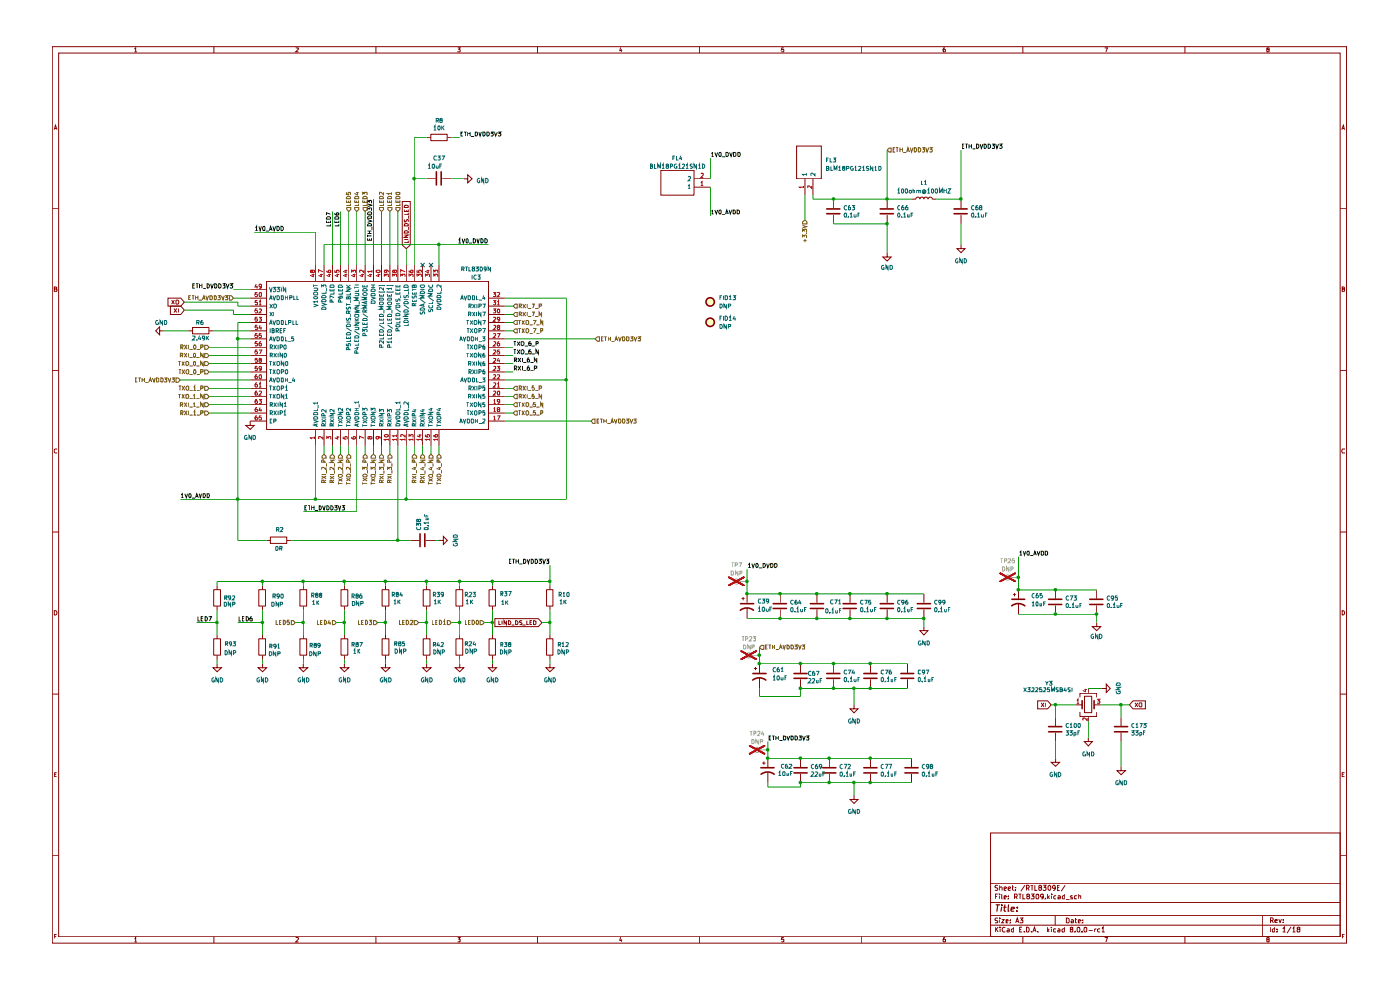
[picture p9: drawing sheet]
<svg xmlns="http://www.w3.org/2000/svg" width="297mm" height="210mm" viewBox="0 0 297 210" stroke-linecap="round" stroke-linejoin="round" font-family="sans-serif">
<g fill="none" stroke="#840000" stroke-width=".21">
<path d="M11.1 9.9h274.6v190.2h-274.6zM12.4 11.3h271.9v187.4h-271.9zM28.5 10.4l.3-.2v.8M28.5 11h.5M45.4 9.9v1.4M62.8 10.2h.4l.1 .2-.6 .6h.6M79.8 9.9v1.4M97.1 10.2h.5l-.2 .3 .2 .1v.3h-.5M114 9.9v1.4M131.7 10.1l-.2 .6h.5M131.9 10.4v.6M148.4 9.9v1.4"/>
<path d="M166.3 10.2h-.4l-.1 .4 .4-.1 .1 .4h-.5M182.7 9.9v1.4M200.5 10.2h-.3l-.1 .6v.2l.5-.1-.1-.4h-.4v.2M217 9.9v1.4M234.4 10.2h.5l-.3 .8M251.4 9.9v1.4M268.9 10.5l-.2-.2 .1-.1h.3l.1 .2-.5 .3 .1 .3 .4-.1v-.3l-.1-.1M11.5 27.5l.3-.9 .3 .9M11.6 27.3h.4M284.6 27.5l.4-.9 .2 .9M284.7 27.3h.5M11.1 44.3h1.3"/>
<path d="M284.3 44.3h1.4M11.1 78.6h1.3M11.5 61.3h.4l.1-.3-.5-.1v.9h.5l.1-.3-.3-.2M284.3 78.6h1.4M284.7 61.3h.5v-.3l-.1-.1h-.4v.9h.5v-.4l-.1-.1M12.1 95.3l-.4-.1-.2 .2v.5l.2 .2 .4-.1M285.2 95.3l-.4-.1-.2 .4 .2 .5 .4-.1M11.1 112.9h1.3M284.3 112.9h1.4M11.5 129.5a.48 .48 0 0 1 .6 .5 .48 .48 0 0 1-.6 .5zM284.7 129.5l.5 .3v.4l-.3 .3h-.2zM11.1 147.2h1.3"/>
<path d="M284.3 147.2h1.4M11.6 164.3h.3M12 163.9h-.4v.9h.4M210.1 176.7h74.2v22h-74.2zM284.7 164.3h.4M285.2 163.9h-.5v.9h.5M11.1 181.5h1.3M11.6 198.6h.3M12 198.2h-.4v.8M28.5 199.1l.3-.2v.9M28.5 199.8h.5M45.4 198.7v1.4"/>
<path d="M62.8 199l.4-.1 .1 .2-.6 .7h.6M79.8 198.7v1.4M97.1 198.9h.5l-.2 .3 .2 .1v.4h-.5M114 198.7v1.4M131.7 198.8l-.2 .7h.5M131.9 199.2v.6M148.4 198.7v1.4M166.3 198.9h-.4l-.1 .4h.5v.4h-.5M182.7 198.7v1.4M200.5 198.9h-.3a.72 .72 0 0 0 0 .9l.4-.1v-.4l-.4-.1-.1 .2M210.1 196.3h74.2M210.1 194.2h74.2"/>
<path d="M210.1 191.4h74.2M210.1 187.4h74.2M211.2 196.7v1M211.2 190.2h.3M211.3 197.1l.4 .6M211.7 194.8l-.4-.1-.2 .3 .1 .2 .5 .2v.3h-.6M211.7 189.6h-.5v1.1M211.7 187.9h-.5a.44 .44 0 0 0 0 .4 .44 .44 0 0 0 .5 .2l-.2 .4-.4-.1M211.7 196.7l-.5 .6M212 189.6v.1M212 190v.7M212.1 194.7v.1"/>
<path d="M212.1 188.3l.2-.2 .3 .2v.6M212.1 187.8v1.1M212.1 195.1v.6M212.2 196.7v.1M212.2 197v.7M212.5 195.1h.5l-.5 .6h.5M212.5 189.6v1l.2 .1M213 190.3l.5-.1-.1-.2-.4 .1v.6h.4M213 188.5l.5-.1-.1-.3-.4 .1v.6h.4M213.3 196.8a.51 .51 0 0 0-.7 .2 .51 .51 0 0 0 .2 .7l.5-.1M213.4 195.4l.5-.1-.1-.2-.4 .1v.5h.5M213.7 197.1h.4v.6h-.4l-.1-.3 .5-.1"/>
<path d="M213.9 188.5l.5-.1v-.2l-.4-.1-.1 .2v.4l.1 .2 .4-.1M213.9 190.6v.1M213.9 190.1v.1M214.4 195.7h.1M214.4 195.2h.1M214.7 188.1h.3M214.8 187.8v.9l.2 .2M215 196.7v1h-.3l-.2-.2v-.3l.3-.2 .2 .1M215.2 190.2h.5l.1-.3-.2-.3h-.4v1.1M215.4 188.7v.2M215.4 188.2v.1M215.5 195.7l.3-1 .3 1"/>
<path d="M215.5 190.2l.3 .5M215.6 195.5h.5M216.1 189.6h.6M216.3 197.2h.4M216.4 194.7h.6l-.3 .5h.3v.5h-.6M216.4 189.6v1.1M216.8 196.7h-.5v1h.5M217 189.6v1.1h.5M217 198.7v1.4M217.2 197.6v.1M217.4 187.8l-.8 1.3M217.8 196.7a.59 .59 0 0 1 .5 .3 .59 .59 0 0 1-.1 .7h-.4z"/>
<path d="M217.8 188.4l.5-.1v-.3l-.1-.2h-.4v1.1M218 190.2l-.2-.5h.5l.1 .2-.6 .3v.4l.5 .1 .1-.4-.2-.1M218 188.4l.3 .5M218.6 187.8h.6M218.8 197.6v.1M218.8 189.6h.6l-.4 .5 .4 .1v.4h-.6M218.9 187.8v1.1M219.1 197.7l.4-1 .3 1M219.2 197.4h.5M219.5 187.8v1.1h.5M219.9 189.7l.1-.1a.53 .53 0 0 1 .4 .6 .53 .53 0 0 1-.4 .5l-.2-.2zM220.1 197.6v.1"/>
<path d="M220.6 188.3l-.2-.3 .2-.2 .3 .1v.3l-.5 .2v.3l.2 .2 .4-.3-.1-.3h-.2M221.3 190.2l-.2 .1-.3-.1v-.5h.5v.8l-.4 .2M221.3 187.8h.6l-.3 .4 .3 .1v.4l-.2 .2h-.3l-.1-.2M221.8 190.6v.1M222.2 189.6v1.1M222.2 196.7v1M222.3 197.4l.3 .3M222.3 190.3l.4 .4M222.6 187.8a.61 .61 0 0 1 .3 .5 .61 .61 0 0 1-.3 .6l-.3-.3v-.6zM222.6 197l-.4 .4M222.7 190l-.5 .4M223.1 196.7v.1"/>
<path d="M223.1 189.6v.1M223.1 190v.7M223.1 197v.7M223.9 188.3l-.4 .2-.2-.2v-.3l.2-.2 .4 .2v.6l-.5 .3M223.9 194.2v2.1M224 197.1h-.5v.5l.5 .1M224 190.1l-.2-.1-.3 .2 .2 .5h.3M224.4 188.3h.3M224.4 197.1l.3-.1 .2 .2v.5h-.5v-.3l.5-.1M224.4 190.1l.4-.1 .2 .2v.5h-.6v-.4l.6-.1M224.8 187.8h-.4v1.1h.4M225.8 196.7v1h-.4l-.1-.5 .2-.2 .3 .1"/>
<path d="M225.9 189.6v1.1h-.4l-.1-.5 .1-.2 .4 .1M226 187.8l-.9 1.3M226.1 190.8h.8M226.2 194.7l.6 .3v.6l-.2 .1h-.4zM227.2 195.2l.4-.1 .1 .1v.5h-.5v-.3l.5-.1M227.2 197.1l-.1-.1v-.2h.5l-.1 .3-.4 .1v.4l.4 .1 .1-.5-.2-.1M227.5 190.1l-.3-.1-.1 .2 .4 .2v.3h-.4M228.1 197.6v.1M228.1 195.1h.3M228.2 194.7v1h.2M228.4 190.1l-.3-.1-.2 .2 .1 .5h.4M228.5 196.8l.3-.1a.53 .53 0 0 1 .3 .5 .53 .53 0 0 1-.4 .5l-.2-.2z"/>
<path d="M228.8 195.4l.5-.1-.2-.2-.3 .1v.5h.4M228.8 190.2l.2-.2 .3 .1v.6M228.8 189.6v1.1M229.5 197.6v.1M229.7 195.7h.1M229.7 195.2h.1M230 196.8l.3-.1 .2 .1v.7l-.1 .2-.4-.1zM231 197.4h.8M232.2 197v.7M232.6 197l-.4 .2M233.3 197.1l-.2-.1-.3 .2v.3l.2 .2h.3M233.8 196.9l.2-.2v1"/>
<path d="M233.8 197.7h.6M234.4 198.9h.5l-.3 .9M251.4 198.7v1.4M267.8 194.2v4.5M268.9 199.3l-.2-.2 .1-.2h.3l.1 .3-.4 .1-.1 .2 .2 .3 .3-.1v-.3l-.1-.1M269.5 196.7v1M269.5 195.3l.5-.1v-.4l-.5-.1v1M269.8 195.3l.3 .4M270.4 196.7v1h-.4l-.1-.5 .3-.2 .2 .1M270.5 195.4l.5-.1v-.2l-.4-.1-.1 .2v.5h.5M270.9 197.6v.1M270.9 197.1v.1"/>
<path d="M271.3 195l.3 .7 .2-.7M272.1 196.9l.4-.2v1M272.1 197.7h.6M272.2 195.6v.1M272.2 195.1v.1M273.9 196.6l-.9 1.3M274.2 196.9l.3-.2v1M274.2 197.7h.6M275.3 197.1l-.1-.2 .1-.2 .5 .1-.1 .3-.5 .1v.5l.6-.1v-.4l-.2-.1M284.3 181.5h1.4M284.8 198.6h.3M285.2 198.2h-.4v.8"/>
</g>
<path d="M211.3 191.9h.8M211.7 191.9l-.2 1.4M212.5 191.9v.2M212.5 192.4l-.2 .9M212.9 192.4h.5M213.2 191.9l-.2 1.2 .1 .2h.3M213.9 191.9v1.4h.1M214.5 192.9l.7-.2-.1-.3h-.5l-.1 .7v.2h.5M215.7 193.2v.1M215.8 192.4v.2" fill="none" stroke="#840000" stroke-width=".25"/>
<path d="M154.6 122.5l3.2 1.7M157.3 138.1l3.1 1.7M157.8 122.5l-3.2 1.7M160.4 138.1l-3.1 1.7M159 158.2l3.2 1.7M162.2 158.2l-3.2 1.7" fill="none" stroke="#dc090d" stroke-width=".34"/>
<g fill="#ffffc2">
<circle cx="150.7" cy="64" r=".89"/>
<circle cx="150.7" cy="68.4" r=".89"/>
</g>
<path d="M154.6 122.5l3.2 1.7M157.3 138.1l3.1 1.7M157.8 122.5l-3.2 1.7M160.4 138.1l-3.1 1.7M212.2 121.6l3.1 1.7M215.3 121.6l-3.1 1.7M159 158.2l3.2 1.7M162.2 158.2l-3.2 1.7" fill="none" stroke="#dc090d" stroke-width=".34"/>
<g fill="none" stroke="#0f0f0f" stroke-width=".21">
<path d="M38.4 105l.3-.3v.9M38.4 105.6h.5M39.2 104.7l.3 .9 .3-.9M40.1 104.7a.42 .42 0 0 1 .4 .3 .42 .42 0 0 1-.1 .5h-.3zM40.7 105.7h.7M41.5 105.6l.2-.9 .4 .9M41.6 105.3h.4M42.2 104.7l.3 .9 .3-.9M43.1 104.7h.3a.48 .48 0 0 1 .2 .6 .48 .48 0 0 1-.5 .3zM43.9 104.7h.4a.48 .48 0 0 1 .1 .6 .48 .48 0 0 1-.5 .3zM64.7 107.7h.2M65.1 107.3h-.4v.9h.4"/>
<path d="M65.4 107.3h.4M65.6 107.3v.9M66.1 107.7h.5M66.1 107.3v.9M66.6 107.3v.9M66.8 108.3h.7M67.7 107.3l.5 .2v.4l-.3 .3h-.2zM68.4 107.3l.3 .9 .3-.9M69.3 107.3a.47 .47 0 0 1 .5 .4 .47 .47 0 0 1-.5 .5zM70.2 107.3a.47 .47 0 0 1 .5 .4 .47 .47 0 0 1-.5 .5zM70.9 107.3h.6l-.3 .3 .3 .2v.2l-.1 .2-.5-.1M71.8 107.3l.2 .9 .3-.9"/>
<path d="M72.6 107.3h.5l-.3 .3 .3 .1v.4h-.5M42 130.8v.9h.4M42.7 131.2h.3M43.1 130.8h-.4v.9h.4M43.5 130.8a.47 .47 0 0 1 .5 .5 .47 .47 0 0 1-.5 .4zM44.3 130.8h.6l-.5 .9"/>
</g>
<path d="M53.1 89.3v.9h.8l-.8 .9-1-.9h1M56.6 114.6h.8M57.4 113.9h3.4v1.4h-3.4zM60.9 114.6h.9" fill="none" stroke="#840000" stroke-width=".21"/>
<path d="M43.4 78.5h.5l.5 .4-.5 .4h-.5z" fill="#fff"/>
<path d="M37.9 78.4h.5M38.2 78.4v.9M38.6 78.4l.6 .9M39.2 78.4l-.6 .9M39.5 78.6l.2-.2 .3 .2v.6l-.1 .1a.47 .47 0 0 1-.4-.2 .47 .47 0 0 1 0-.5zM40.2 79.4h.7M41.2 78.4a.48 .48 0 0 1 .4 .5 .48 .48 0 0 1-.4 .4 .69 .69 0 0 1 0-.9zM41.7 79.4h.7M42.6 78.9l.5-.1v-.3l-.5-.1v.9M43.4 78.5h.5l.5 .4-.5 .4h-.5z" fill="none" stroke="#725600" stroke-width=".21"/>
<path d="M43.4 83.6h.5l.5 .6-.5 .4h-.5z" fill="#fff"/>
<path d="M37.8 83.6h.5M38.1 83.6v.9M38.6 83.6l.5 .9M39.1 83.6l-.5 .9M39.4 83.7h.6v.5l-.1 .3-.5-.1zM40.2 84.6h.7M41.1 83.9l.1-.3v.9M41.1 84.5h.4M41.7 84.6h.6M43.1 83.6v.9l-.5-.9v.9M43.4 83.6h.5l.5 .6-.5 .4h-.5z" fill="none" stroke="#725600" stroke-width=".21"/>
<path d="M43.4 87.2h.5l.5 .4-.5 .4h-.5z" fill="#fff"/>
<path d="M38.3 87.6h.4l.2-.1-.2-.4h-.4v.9M38.5 87.6l.4 .4M39.1 87.1l.6 .9M39.7 87.1l-.6 .9M40 87.1v.9M40.2 88h.7M41.1 87.4l.2-.3v.9M41.1 88h.5M41.7 88h.7M42.6 87.6l.5-.1v-.3l-.5-.1v.9M43.4 87.2h.5l.5 .4-.5 .4h-.5z" fill="none" stroke="#725600" stroke-width=".21"/>
<path d="M43.4 82h.5l.5 .4-.5 .4h-.5z" fill="#fff"/>
<path d="M37.9 81.9h.5M38.2 81.9v.9M38.6 81.9l.6 .9M39.2 81.9l-.6 .9M39.7 81.9l.3 .1v.6l-.1 .2a.49 .49 0 0 1-.5-.4 .49 .49 0 0 1 .3-.5zM40.2 82.9h.7M41.1 82.1l.2-.2v.9M41.1 82.8h.5M41.7 82.9h.7M42.6 82.4l.5-.1v-.3l-.5-.1v.9M43.4 82h.5l.5 .4-.5 .4h-.5z" fill="none" stroke="#725600" stroke-width=".21"/>
<path d="M43.4 85.4h.5l.5 .4-.5 .5h-.5z" fill="#fff"/>
<path d="M38.3 85.8h.4l.1-.3-.5-.1v.9M38.5 85.8l.3 .5M39.1 85.4l.5 .9M39.6 85.4l-.5 .9M40 85.4v.9M40.2 86.4h.7M41.1 85.7l.1-.3v.9M41.1 86.3h.4M41.7 86.4h.6M43.1 85.4v.9l-.5-.9v.9M43.4 85.4h.5l.5 .4-.5 .5h-.5z" fill="none" stroke="#725600" stroke-width=".21"/>
<g fill="none" stroke="#0f0f0f" stroke-width=".21">
<path d="M97.8 28.4h.2M98.2 28h-.4v.9h.4M98.5 28h.5M98.7 28v.9M99.2 28.4h.5M99.2 28v.9M99.7 28v.9M99.9 29h.7M100.8 28h.4a.48 .48 0 0 1 .1 .6 .48 .48 0 0 1-.5 .3zM101.6 28l.2 .9 .3-.9M102.4 28h.4a.48 .48 0 0 1 .1 .6 .48 .48 0 0 1-.5 .3zM103.3 28h.3l.2 .2v.4l-.3 .3h-.2z"/>
<path d="M104.1 28h.5l-.3 .3 .3 .1v.3l-.1 .2-.4-.1M104.9 28l.3 .9 .3-.9M105.7 28h.6l-.4 .3 .4 .1v.3l-.2 .2-.4-.1"/>
</g>
<path d="M92.6 36.4v2.8M93.6 36.4v2.8" fill="none" stroke="#840000" stroke-width=".34"/>
<path d="M90.5 37.9h2M90.5 29.2h.9M91.4 28.5h3.5v1.3h-3.5zM93.8 37.9h2M94.9 29.2h.9M98.4 37.9h.8v-.8l1 .8-1 .9v-.9" fill="none" stroke="#840000" stroke-width=".21"/>
<path d="M109.3 66.3h.4v.8h-.4l-.4-.4z" fill="#fff"/>
<path d="M109.3 66.3h.4v.8h-.4l-.4-.4zM110.1 66.6h.5l.1-.2-.2-.2h-.4v.9M110.3 66.6l.4 .5M110.9 66.2l.6 .9M111.5 66.2l-.6 .9M111.8 66.2v.9M112 67.1h.7M112.9 66.2h.5l-.4 .9M113.5 67.1h.7M114.9 66.2v.9l-.5-.9v.9" fill="none" stroke="#725600" stroke-width=".21"/>
<path d="M109.3 64.5h.4v.9h-.4l-.4-.5z" fill="#fff"/>
<path d="M109.3 64.5h.4v.9h-.4l-.4-.5zM110.1 64.9h.4l.2-.3-.6-.1v.9M110.3 64.9l.4 .5M110.9 64.5l.6 .9M111.5 64.5l-.6 .9M111.8 64.5v.9M112 65.4h.7M112.9 64.5h.5l-.4 .9M113.5 65.4h.7M114.4 64.9l.5-.1v-.3h-.5v.9" fill="none" stroke="#725600" stroke-width=".21"/>
<path d="M108.9 68.4l.4-.4h.4v.8h-.4z" fill="#fff"/>
<path d="M109.3 68h.4v.8h-.4l-.4-.4zM110 68h.5M110.2 68v.8M110.7 68l.5 .8M111.2 68l-.5 .8M111.7 68h.3l.2 .2-.2 .6-.4-.1zM112.3 68.9h.7M113.1 68h.6l-.4 .8M113.8 68.9h.7M115.1 68v.8l-.4-.8v.8" fill="none" stroke="#725600" stroke-width=".21"/>
<g fill="none" stroke="#0f0f0f" stroke-width=".21">
<path d="M97.3 50.9l.2-.3v1M97.3 51.6h.5M98 50.6l.3 1 .3-1M99.1 50.6l.2 .2v.6l-.2 .2-.2-.2v-.6zM99.5 51.6h.7M100.4 50.6a.47 .47 0 0 1 .5 .5 .47 .47 0 0 1-.5 .5zM101.2 50.6l.2 1 .3-1M102 50.6a.47 .47 0 0 1 .5 .5 .47 .47 0 0 1-.5 .5zM102.9 50.6h.2l.3 .3v.4l-.3 .3h-.2zM109 74.2h.5M109 72.5h.5M109.1 76.4h.5v-.5h-.5v.9"/>
<path d="M109.1 78.1h.4l.1-.3-.1-.2h-.4v1M109.2 72.5v.8M109.2 74.2v.9M109.3 76.4l.3 .4M109.3 78.1l.3 .5M109.7 74.2l.6 .9M109.7 72.5l.6 .8M109.9 75.9l.6 .9M109.9 77.6l.6 1M110.3 74.2l-.6 .9M110.3 72.5l-.6 .8M110.5 75.9l-.6 .9"/>
<path d="M110.5 77.6l-.6 1M110.6 72.6h.5a.47 .47 0 0 1-.4 .7l-.1-.2zM110.7 74.2a.47 .47 0 0 1 .5 .4 .47 .47 0 0 1-.5 .5l-.1-.2v-.6zM110.8 75.9v.9M110.8 77.6v1M111 76.9h.7M111 78.6h.7M111.3 75.1h.7M111.3 73.4h.7M112.3 75.9h-.3l-.2 .7 .1 .2 .4-.1v-.4h-.4l-.1 .1M112.3 77.6l-.3 .1-.2 .7 .2 .2 .3-.1v-.4l-.3-.1-.2 .1M112.5 76.9h.7"/>
<path d="M112.5 78.6h.7M112.6 74.2h-.3l-.1 .8 .3 .1 .2-.2-.2-.4-.3 .2M112.6 72.5l-.4 .1v.6l.3 .1 .2-.4h-.5M112.8 75.1h.6M112.8 73.4h.6M113.4 78.1h.5v-.4l-.5-.1v1M113.7 72.9h.4v-.4h-.4v.8M113.9 75.9v.9l-.5-.9v.9M114.2 74.2v.9l-.5-.9v.9"/>
</g>
<path d="M108.9 70.2l.4-.4h.4v.8h-.4z" fill="#fff"/>
<path d="M109.3 69.8h.4v.8h-.4l-.4-.4zM110 69.7h.5M110.2 69.7v.9M110.7 69.7l.5 .9M111.2 69.7l-.5 .9M111.8 69.7a.47 .47 0 0 1 .4 .4 .47 .47 0 0 1-.4 .5l-.2-.2v-.6zM112.3 70.7h.7M113.1 69.7h.6l-.4 .9M113.8 70.7h.7M114.7 70.2l.4-.1v-.4h-.4v.9" fill="none" stroke="#725600" stroke-width=".21"/>
<path d="M89.2 96.8l.5-.5 .4 .5v.4h-.9z" fill="#fff"/>
<path d="M89.1 97.6h1l-1 .5h1M89.5 99.2h.6M89.7 96.3l.4 .5v.4h-.9v-.4zM89.7 99.1v.5l-.6-.2M90.2 98.3v.7M90.2 99.8v.7M89.1 101l1 .6M89.1 100.7h1M89.7 102.4v-.4l-.4-.2-.2 .2v.4h1M90.1 101.8l-.4 .4M90.1 101l-1 .6" fill="none" stroke="#725600" stroke-width=".21"/>
<path d="M92.7 96.8l.4-.5 .5 .5v.4h-.9z" fill="#fff"/>
<path d="M93 99.1h.6M93.1 96.3l.5 .5v.4h-.9v-.4zM93.1 98v-.4h-.4v.4h.9M93.3 99.1v.5l-.7-.2M93.6 98.3v.7M93.6 99.7v.7M92.7 100.7l.6-.1 .3 .4-.2 .2h-.6zM92.7 102.3v.5M92.7 102.5h.9M92.7 101.4l.9 .6M93.6 101.4l-.9 .6" fill="none" stroke="#725600" stroke-width=".21"/>
<path d="M91 96.8l.4-.5 .5 .5v.4h-.9z" fill="#fff"/>
<path d="M90.9 97.6h.9l-.9 .5h.9M91.2 99.2h.6M91.4 96.3l.5 .5v.4h-.9v-.4zM91.5 99.1v.5l-.6-.2M91.9 98.3v.7M91.9 99.8v.7M90.9 100.8l.2-.1h.6l.1 .4-.6 .2zM90.9 102.3v.5M90.9 102.5h.9M90.9 101.5l.9 .6M91.8 101.5l-.9 .6" fill="none" stroke="#725600" stroke-width=".21"/>
<g fill="none" stroke="#840000" stroke-width=".21">
<path d="M72.3 125.1h1.5v3.5h-1.5zM73.1 124.2v.9M73.1 128.6v.8M105 131.2h9.2l.8 .9-.8 .8h-9.2zM105.8 131.7v.8h.5M106.5 131.7v.8M107.4 131.7v.8l-.5-.8v.8M107.9 131.7a.47 .47 0 0 1 .5 .2 .47 .47 0 0 1-.2 .6h-.3zM108.5 132.6h.6M109.4 131.7a.47 .47 0 0 1 .5 .2 .47 .47 0 0 1-.2 .6h-.3zM110.7 131.7h-.5v.3l.5 .2v.3h-.5M110.8 132.6h.7"/>
<path d="M111.8 131.7v.8h.4M112.4 132.1h.4M112.9 131.7h-.5v.8h.5M113.2 131.7l.5 .1v.5l-.2 .2h-.3z"/>
</g>
<path d="M109.3 82h.4v.8h-.4l-.4-.4z" fill="#fff"/>
<path d="M109.3 82h.4v.8h-.4l-.4-.4zM110.1 82.4h.4l.2-.2-.2-.3h-.4v.9M110.3 82.4l.4 .4M110.9 81.9l.6 .9M111.5 81.9l-.6 .9M111.8 81.9v.9M112 82.9h.7M113.3 81.9h-.4v.4l.3-.1 .2 .4-.2 .2-.3-.1M113.5 82.9h.7M114.4 82.4l.5-.1v-.3l-.5-.1v.9" fill="none" stroke="#725600" stroke-width=".21"/>
<path d="M109.3 87.2h.4v.8h-.4l-.4-.4z" fill="#fff"/>
<path d="M109.3 87.2h.4v.8h-.4l-.4-.4zM110 87.1h.5M110.2 87.1v.9M110.7 87.1l.5 .9M111.2 87.1l-.5 .9M111.8 87.1a.47 .47 0 0 1 .4 .5 .47 .47 0 0 1-.4 .4l-.2-.1v-.6zM112.3 88h.7M113.6 87.1h-.4l-.1 .4h.5v.5h-.5M113.8 88h.7M114.7 87.6l.4-.1v-.4h-.4v.9" fill="none" stroke="#725600" stroke-width=".21"/>
<path d="M109.3 83.6h.4v1h-.4l-.4-.4z" fill="#fff"/>
<path d="M109.3 83.6h.4v1h-.4l-.4-.4zM110.1 84.1h.5l.1-.3-.2-.2h-.4v.9M110.3 84.1l.4 .4M110.9 83.6l.6 .9M111.5 83.6l-.6 .9M111.8 83.6v.9M112 84.6h.7M113.3 83.6h-.4v.5l.4-.1v.5l-.4-.1M113.5 84.6h.7M114.9 83.6v.9l-.5-.9v.9" fill="none" stroke="#725600" stroke-width=".21"/>
<path d="M109.3 85.4h.4v.9h-.4l-.4-.5z" fill="#fff"/>
<path d="M109.3 85.4h.4v.9h-.4l-.4-.5zM110 85.4h.5M110.2 85.4v.9M110.7 85.4l.5 .9M111.2 85.4l-.5 .9M111.6 85.5h.5a.47 .47 0 0 1-.3 .8l-.2-.2zM112.3 86.4h.7M113.6 85.4h-.4l-.1 .4h.4l.1 .4h-.5M113.8 86.4h.7M115.1 85.4v.9l-.4-.9v.9" fill="none" stroke="#725600" stroke-width=".21"/>
<path d="M68.3 96.8l.4-.5 .5 .5v.4h-.9z" fill="#fff"/>
<path d="M68.7 96.3l.5 .5v.4h-.9v-.4zM68.7 98v-.3l-.3-.2-.2 .2v.3h1M69.2 99.1v.5l-.5-.5-.5 .1 .1 .4M69.3 98.3v.7M69.3 99.7v.7M68.2 101l1 .5M68.2 100.7h1M68.7 102.4v-.6h-.4l-.1 .6h1M69.2 101.8l-.5 .3M69.2 101l-1 .5" fill="none" stroke="#725600" stroke-width=".21"/>
<path d="M71.8 96.8l.4-.5 .4 .5v.4h-.8z" fill="#fff"/>
<path d="M71.8 96.8l.4-.5 .4 .5v.4h-.8zM71.8 97.6h.8l-.8 .5h.8M72.6 99.1v.5l-.5-.5h-.2v.5M72.7 98.3v.7M72.7 99.8v.7M71.8 100.7h.7l.1 .1a.44 .44 0 0 1-.3 .5 .44 .44 0 0 1-.5-.3zM71.8 102.3v.5M71.8 102.5h.8M71.8 101.5l.8 .6M72.6 101.5l-.8 .6" fill="none" stroke="#725600" stroke-width=".21"/>
<path d="M70 96.8l.5-.5 .4 .5v.4h-.9z" fill="#fff"/>
<path d="M70 96.8l.5-.5 .4 .5v.4h-.9zM70 97.6h.9l-.9 .5h.9M70.9 99.1v.5l-.5-.5-.4 .1 .1 .4M70.9 98.3v.7M70.9 99.8v.7M70 101l.9 .6M70 100.7h.9M70.4 102.4v-.5h-.4v.5h.9M70.9 101.8l-.5 .4M70.9 101l-.9 .6" fill="none" stroke="#725600" stroke-width=".21"/>
<path d="M77 96.8l.5-.5 .4 .5v.4h-.9z" fill="#fff"/>
<path d="M77 99.6v-.5l.3 .3 .1-.3h.4v.5M77.5 96.3l.4 .5v.4h-.9v-.4zM77.5 98v-.3l-.4-.2-.1 .2v.3h.9M78 98.3v.7M78 99.7v.7M77 100.8a.49 .49 0 0 1 .5-.2 .49 .49 0 0 1 .4 .4l-.2 .2h-.6zM77 102.3v.5M77 102.5h.9M77 101.4l.9 .6M77.9 101.4l-.9 .6" fill="none" stroke="#725600" stroke-width=".21"/>
<path d="M73.6 96.8l.4-.5 .4 .5v.4h-.8z" fill="#fff"/>
<path d="M74 96.3l.4 .5v.4h-.8v-.4zM74 98v-.3l-.3-.2-.2 .2v.3h.8M74.3 99.1v.5l-.4-.5-.4 .1 .1 .4M74.4 98.3v.7M74.4 99.7v.7M73.5 100.8a.52 .52 0 0 1 .8-.1l-.1 .5h-.5zM73.5 102.3v.5M73.5 102.5h.8M73.5 101.4l.8 .6M74.3 101.4l-.8 .6" fill="none" stroke="#725600" stroke-width=".21"/>
<path d="M87.5 96.8l.4-.5 .5 .5v.4h-.9z" fill="#fff"/>
<path d="M87.7 99.1h.6M87.9 96.3l.5 .5v.4h-.9v-.4zM87.9 98v-.4h-.4v.4h.8M88 99.1v.5l-.6-.2M88.4 98.3v.7M88.4 99.7v.7M87.5 101l.8 .5M87.5 100.7h.8M87.9 102.4v-.5l-.4-.1v.6h.8M88.3 101.8l-.4 .3M88.3 101l-.8 .5" fill="none" stroke="#725600" stroke-width=".21"/>
<path d="M82.3 96.8l.4-.5 .4 .5v.4h-.8z" fill="#fff"/>
<path d="M82.2 99.6v-.5l.3 .3 .1-.3h.5l-.1 .5M82.6 98v-.4l-.2-.1-.2 .2v.3h.9M82.7 96.3l.4 .5v.4h-.8v-.4zM83.1 98.3v.7M83.1 99.7v.7M82.2 101l.9 .5M82.2 100.7h.9M82.6 102.4v-.6h-.3l-.1 .6h.9M83.1 101.8l-.5 .3M83.1 101l-.9 .5" fill="none" stroke="#725600" stroke-width=".21"/>
<path d="M78.7 96.8l.5-.5 .5 .5v.4h-1z" fill="#fff"/>
<path d="M78.7 96.8l.5-.5 .5 .5v.4h-1zM78.7 99.6v-.5l.4 .3 .1-.3h.3v.5M78.7 97.6h.9l-.9 .5h.9M79.7 98.3v.7M79.7 99.8v.7M78.7 100.7h.8l.1 .4-.6 .2-.3-.2zM78.7 102.3v.5M78.7 102.5h.9M78.7 101.5l.9 .6M79.6 101.5l-.9 .6" fill="none" stroke="#725600" stroke-width=".21"/>
<path d="M80.5 96.8l.4-.5 .5 .5v.4h-.9z" fill="#fff"/>
<path d="M80.5 99.6v-.5l.3 .3 .1-.3h.4v.5M80.5 97.6h.9l-.9 .5h.9M80.9 96.3l.5 .5v.4h-.9v-.4zM81.4 98.3v.7M81.4 99.8v.7M80.5 101l.9 .6M80.5 100.7h.9M80.9 102.4v-.4l-.3-.2-.1 .6h.9M81.4 101.8l-.5 .4M81.4 101l-.9 .6" fill="none" stroke="#725600" stroke-width=".21"/>
<g fill="none" stroke="#0f0f0f" stroke-width=".21">
<path d="M108 119h.3M108.5 118.6h-.5v.9h.5M108.7 118.6h.5M109 118.6v.9M109.5 119h.5M109.5 118.6v.9M110 118.6v.9M110.1 119.6h.7M111.1 118.6a.47 .47 0 0 1 .5 .5 .47 .47 0 0 1-.5 .4zM111.8 118.6l.3 .9 .2-.9M112.7 118.6a.47 .47 0 0 1 .5 .5 .47 .47 0 0 1-.5 .4zM113.5 118.6h.3l.2 .3v.4l-.2 .2h-.3z"/>
<path d="M114.3 118.6h.6l-.4 .4 .4 .1v.3l-.2 .1h-.4M115.1 118.6l.3 .9 .3-.9M115.9 118.6h.5l-.2 .4h.2v.5h-.5"/>
</g>
<path d="M101.8 131.7h.5l.5 .4-.5 .4h-.5z" fill="#fff"/>
<path d="M98.7 131.6v.9h.4M99.4 132h.2M99.8 131.6h-.4v.9h.4M100.2 131.6h.2l.3 .2v.4l-.3 .3h-.2zM101.1 131.7l.1-.1a.48 .48 0 0 1 .3 .4 .48 .48 0 0 1-.3 .5l-.2-.3zM101.8 131.7h.5l.5 .4-.5 .4h-.5z" fill="none" stroke="#725600" stroke-width=".21"/>
<path d="M89.1 113.2v2.7M90.1 113.2v2.7" fill="none" stroke="#840000" stroke-width=".34"/>
<path d="M87 114.6h2M90.3 114.6h2M93.1 114.6h1v-.8l.8 .8-.8 .9v-.9M63.6 135.5h1.5v3.5h-1.5zM64.3 134.7v.8M64.3 139v.9M115.9 125.1h1.4v3.5h-1.4zM116.7 124.2v.9M116.7 128.6v.8M64.3 140.8v.8h1l-1 .9-.8-.9h.8" fill="none" stroke="#840000" stroke-width=".21"/>
<path d="M61.8 131.7h.4l.4 .4-.4 .4h-.4z" fill="#fff"/>
<path d="M58.6 131.6v.9h.4M59.3 132h.3M59.7 131.6h-.4v.9h.4M60.1 131.6l.4 .2v.4l-.2 .3h-.2zM61.4 131.6h-.4l-.1 .4h.5v.4h-.5M61.8 131.7h.4l.4 .4-.4 .4h-.4z" fill="none" stroke="#725600" stroke-width=".21"/>
<path d="M70.5 131.7h.4l.5 .4-.5 .4h-.4z" fill="#fff"/>
<path d="M67.3 131.6v.9h.4M68 132h.3M68.4 131.6h-.4v.9h.4M68.8 131.6l.5 .2v.4l-.3 .3h-.2zM69.8 131.6l-.2 .6h.6M70 131.9v.6M70.5 131.7h.4l.5 .4-.5 .4h-.4z" fill="none" stroke="#725600" stroke-width=".21"/>
<g fill="none" stroke="#840000" stroke-width=".21">
<path d="M85.3 42.8h1.7v9.2l-.8 .7-.9-.7zM85.8 49.9h.8l-.8 .5h.8M85.8 44.4v.5h.8v-.5M85.8 50.8h.8M85.8 49h.7l.1 .4h-.8zM85.8 47.5h.7l.1 .4h-.8zM85.8 46.6v.5h.3l.3-.5h.2v.5M85.8 43.6h.7l.1 .4h-.8zM86.2 44.5v.4M86.6 51v.5h-.8M86.6 45.1v.4h-.8M86.7 45.7v.7"/>
<path d="M86.7 48.1v.7M45.3 125.1h1.5v3.5h-1.5zM45.3 135.5h1.5v3.5h-1.5zM46.1 124.2v.9M46.1 128.6v.8M46.1 134.7v.8M46.1 139v.9M54.9 125.1h1.4v3.5h-1.4zM54.9 135.5h1.4v3.5h-1.4zM55.7 124.2v.9M55.7 128.6v.8M55.7 134.7v.8"/>
<path d="M55.7 139v.9M63.6 125.1h1.5v3.5h-1.5zM64.3 124.2v.9M64.3 128.6v.8M72.3 135.5h1.5v3.5h-1.5zM73.1 134.7v.8M73.1 139v.9M46.1 140.8v.8h.9l-.9 .9-.9-.9h.9M55.7 140.8v.8h.9l-.9 .9-.9-.9h.9M73.1 140.8v.8h.9l-.9 .9-.9-.9h.9"/>
</g>
<path d="M50.7 130.8v.9h.4M51.4 131.2h.3M51.8 130.8h-.4v.9h.4M52.2 130.8a.47 .47 0 0 1 .5 .5 .47 .47 0 0 1-.5 .4zM53.4 130.8l-.2 .1-.2 .7 .2 .1h.3v-.5l-.3-.1-.2 .2" fill="none" stroke="#0f0f0f" stroke-width=".21"/>
<path d="M84 44h.8v.4l-.4 .5-.4-.5z" fill="#fff"/>
<path d="M84 44h.8v.4l-.4 .5-.4-.5zM84 42.5v.4h.8v-.4M84 41.8l.2-.1h.5l.1 .1v.4h-.8zM84 40.9h.7a.39 .39 0 0 1-.2 .4 .39 .39 0 0 1-.4-.1zM84.4 42.6v.3M84.8 43.2v.4h-.8" fill="none" stroke="#725600" stroke-width=".21"/>
<g fill="none" stroke="#840000" stroke-width=".21">
<path d="M56.6 59.7h47v31.4h-47zM67 56.2v3.5M68.7 56.2v3.5M70.5 56.2v3.5M72.2 56.2v3.5M74 56.2v3.5M75.7 56.2v3.5M77.5 56.2v3.5M79.2 56.2v3.5M80.9 56.2v3.5M82.7 56.2v3.5M84.4 56.2v3.5"/>
<path d="M86.2 56.2v3.5M87.9 56.2v3.5M89.7 56.2v3.5M91.4 56.2v3.5M93.1 56.2v3.5M53.1 78.9h3.5M53.1 77.1h3.5M53.1 75.4h3.5M53.1 73.7h3.5M53.1 71.9h3.5M53.1 70.2h3.5M53.1 68.4h3.5"/>
<path d="M53.1 66.7h3.5M53.1 64.9h3.5M53.1 63.2h3.5M53.1 61.5h3.5M103.6 78.9h3.5M103.6 77.1h3.5M103.6 75.4h3.5M103.6 73.7h3.5M103.6 71.9h3.5M103.6 70.2h3.5M103.6 68.4h3.5M103.6 66.7h3.5"/>
<path d="M103.6 64.9h3.5M103.6 63.2h3.5M53.1 89.3h3.5M53.1 87.6h3.5M53.1 85.8h3.5M53.1 84.2h3.5M53.1 82.4h3.5M53.1 80.6h3.5M67 91.1v3.5M68.7 91.1v3.5M70.5 91.1v3.5M72.2 91.1v3.5"/>
<path d="M74 91.1v3.5M75.7 91.1v3.5M77.5 91.1v3.5M79.2 91.1v3.5M80.9 91.1v3.5M82.7 91.1v3.5M84.4 91.1v3.5M86.2 91.1v3.5M87.9 91.1v3.5M89.7 91.1v3.5M91.4 91.1v3.5M93.1 91.1v3.5"/>
<path d="M103.6 89.3h3.5M103.6 87.6h3.5M103.6 85.8h3.5M103.6 84.2h3.5M103.6 82.4h3.5M103.6 80.6h3.5"/>
</g>
<g fill="none" stroke="#006464" stroke-width=".21">
<path d="M57.1 61l.4 .9 .2-.9M57.1 63.6l.4-.9 .2 .9M57.1 68.8l.4-.8 .2 .8M57.1 72.3l.4-.8 .2 .8M57.1 76.7h.6M57.1 78.4h.6M57.2 72h.5M57.2 63.3h.5M57.2 64.5l.6 .9M57.2 66.2l.6 .9M57.2 68.6h.5M57.3 73.7h.4l.1-.4-.1-.2h-.4v1"/>
<path d="M57.3 75.3h.4l.1-.2-.1-.2h-.4v.9M57.3 69.7v.9M57.4 76.7v.8M57.4 78.4v.9M57.5 73.7l.3 .4M57.5 75.3l.3 .5M57.7 70.1h.4l.1-.3-.5-.1v.9l.5-.1v-.3l-.2-.1M57.8 64.5l-.6 .9M57.8 66.2l-.6 .9M57.9 61h.6l-.3 .3 .3 .2v.2l-.2 .2-.4-.1M57.9 62.7l.3 .9 .3-.9M57.9 68l.3 .8 .3-.8"/>
<path d="M57.9 71.5l.3 .8 .3-.8M57.9 76.7l.5 .8M57.9 78.4l.5 .9M58.1 64.6h.5a.47 .47 0 0 1-.4 .8l-.1-.2zM58.1 66.2v.9M58.1 73.1l.6 1M58.1 74.9l.6 .9M58.4 76.7l-.5 .8M58.4 78.4l-.5 .9M58.6 70.2h.3l.2-.4-.2-.1h-.3v.9M58.7 73.1l-.6 1M58.7 74.9l-.6 .9"/>
<path d="M58.8 61h.5l-.3 .3 .3 .2v.2l-.1 .2-.4-.1M58.8 62.7h.3l.2 .2v.5l-.2 .2h-.3zM58.8 68h.3l.2 .2v.5l-.2 .1h-.3zM58.8 71.5h.3l.2 .1v.5l-.2 .2h-.3zM58.8 76.8l.4-.1 .1 .3v.3l-.2 .2-.3-.1zM58.8 70.2l.3 .4M58.9 78.4a.47 .47 0 0 1 .5 .5 .47 .47 0 0 1-.5 .4l-.1-.1v-.6zM59 73.1v1M59 74.9v.9M59.4 73.7h.4l.1-.4-.1-.2h-.4v1M59.4 70.1h.4M59.7 62.7h.3l.1 .2-.1 .7h-.3z"/>
<path d="M59.7 68h.3l.1 .2-.1 .6h-.3zM59.7 71.5h.3l.1 .1-.1 .7h-.3zM59.7 78.9h.3l.2-.3-.2-.2h-.3v.9M59.7 61v.9M59.9 69.7h-.5v.9h.5M59.9 74.9v.9l-.5-.9v.9M60.2 76.7v.8l-.5-.8v.8M60.2 70.1h.3M60.3 73.2l.2-.1 .2 .2v.6l-.2 .2a.53 .53 0 0 1-.2-.9zM60.4 74.9a.43 .43 0 0 1 .4 .5 .43 .43 0 0 1-.4 .4l-.1-.7zM60.5 68v.8h.5M60.5 71.5v.8h.5"/>
<path d="M60.5 62.7v.9M60.5 63.2h.5M60.6 61v.9l-.5-.9v.9M60.6 69.7h-.4v.9M60.6 76.8l.4-.1v.2v.5l-.1 .1a.48 .48 0 0 1-.3-.7zM60.7 78.4a.48 .48 0 0 1 .4 .5 .48 .48 0 0 1-.4 .4l-.2-.1v-.6zM61 72.4h.7M61 62.7v.9M61.2 68.4h.4l.1-.3-.5-.1v.8M61.5 63.2h.4v-.5h-.4v.9M62.1 68v.8h.4M62.3 62.7v.9h.4"/>
<path d="M62.3 71.5h-.4v.4h.4l-.1 .4-.3-.1M62.8 68v.8h.4M63 62.7v.9h.4M66.5 64.5l.9 .3-.9 .3M66.5 63.1a.48 .48 0 0 1 .5-.2 .48 .48 0 0 1 .4 .3 .48 .48 0 0 1-.5 .2 .48 .48 0 0 1-.4-.3zM66.5 62.1l.6-.1 .3 .1v.4l-.8 .1zM66.5 61.1l.9 .1v.3l-.9 .1M66.5 60.4v.5M66.5 60.6h.9M67.4 64h-.9l.3 .3M67.4 63.7v.6M68.2 64.3l1 .3-1 .2"/>
<path d="M68.2 63.7l.3-.2h.4l.3 .2v.3h-1zM68.2 62.9l.3-.3h.4l.3 .3v.3h-1zM68.2 61v-.6l.4 .3 .1-.3h.4v.6M68.3 65.3a.48 .48 0 0 1 .6-.2 .48 .48 0 0 1 .3 .5h-1zM69.2 61.8v.4h-1M69.3 61.1v.6M70 61.3v.4h.9v-.4M70 60.6l.2-.2h.5l.2 .2v.4h-.9zM70.4 64.1v-.4h-.4v.4h.9M70.4 61.4v.3M70.9 63.2l-.9-.5v.6M70.9 62v.4h-.9"/>
<path d="M71.8 62.9v.3h.2h.6v-.4h-.5l-.1 .4h.2M71.8 61.3v.4h.8v-.4M71.8 60.6l.2-.2h.4l.2 .3v.3h-.8zM72.1 61.4v.3M72.2 64.1v-.4l-.2-.1-.2 .1v.4h.8M72.6 62v.4h-.8M73.5 72.9v.4l.4 .1v-.5h.3v.5M73.5 71.4v.4h.8v-.4M73.5 70.8l.2-.3h.5l.1 .2v.3h-.8zM73.5 69l.2-.3h.5l.1 .2v.4h-.8zM73.5 61.3h.8l-.8 .5h.8M73.5 61h.8"/>
<path d="M73.5 69.5l1.1 .8M73.5 68.3h.8M73.5 64.3v.5M73.5 64.6h.8M73.5 60.4l.5 .6M73.6 67.5l-.1 .3 .2 .2 .2-.1 .3-.4 .1 .1v.4M73.6 65.1l-.1 .3 .2 .2 .2-.1 .3-.4 .1 .1v.4M73.9 63.2l.2-.3 .2 .1v.4h-.8l.1-.4 .3 .1v.3M73.9 71.5v.3M74 74.2l-.1-.5h-.3l-.1 .5h.8M74 66.5l-.1-.6h-.3l-.1 .6h.8M74.3 72v.5h-.8"/>
<path d="M74.3 62.1v.5h-.8M74.3 65.9l-.3 .3M74.3 60.4l-.4 .4M74.4 63.6v.7M74.4 66.6v.7M75.2 70.2l1.1 .7M75.3 72v.5h.8v-.5M75.3 71.4l.3-.2 .4 .1 .1 .4h-.8zM75.3 69.4l.8 .1v.3l-.2 .1h-.6M75.3 68.5h.8l-.8 .5h.8M75.3 66.8l.7-.1 .1 .4-.6 .2-.2-.2zM75.3 65.6l.8 .3-.6 .1 .6 .2-.8 .2"/>
<path d="M75.3 64.8h.8l-.8 .6h.8M75.3 62.2l.8 .1-.1 .4h-.7M75.3 60.4h.8M75.3 68.1h.8M75.3 67.6l.5 .5M75.3 60.8v.4M75.3 61h.8M75.5 73.7h.6M75.7 74.9v-.4l-.4-.1v.5h.8M75.7 72.2v.3M75.9 73.6v.5l-.7-.2M76.1 72.8v.4h-.8"/>
<path d="M76.1 63.2h-.8l.6 .2-.6 .3h.8M76.1 61.4v.4h-.8M76.1 67.6l-.5 .4M76.2 63.9v.7M77 70.4v-.6l.3 .4 .2-.4h.2l.2 .2-.1 .4M77 68.4v.4h.9v-.4M77 62.3a.49 .49 0 0 1 .5-.3 .49 .49 0 0 1 .4 .5l-.2 .1h-.6zM77 61.5l.2-.3h.4l.3 .3v.2h-.9zM77 60.4v.5h.9v-.5M77 66.5l1.1 .8M77 67.6h.7l.2 .4h-.9zM77.4 60.5v.4"/>
<path d="M77.4 68.5v.3M77.5 71.2v-.3l-.4-.2-.1 .2v.3h.9M77.5 66.2v-.3l-.4-.2-.1 .2v.3h.9M77.6 64v.4M77.9 69.1v.4h-.9M77.9 64.8h-.9l.6 .3-.6 .3h.9M77.9 63.9l-.9 .3 .9 .3M77.9 63.1h-.9l.6 .2-.6 .3h.9M77.9 65.7l-.4 .3M78.7 64l.2-.2h.5l.2 .2v.3h-.9zM78.7 63l.9 .2-.9 .4M78.7 62.4l.2-.2h.5l.2 .2v.3h-.9z"/>
<path d="M78.7 61.5l.4-.2 .4 .1 .1 .4h-.9zM78.7 61h.9M78.7 60.4h.9M79.2 60.4v.6M80.4 61.8v.2h1.2v-.2M80.4 60.7v-.2h1.2v.2M80.4 68.9l1.1 .8M80.5 70.8v.4h.9v-.4M80.5 70.1l.2-.2h.4l.3 .3v.2h-.9zM80.5 67.6v.3h.9v-.3M80.5 64.2l.7-.1 .2 .2a.44 .44 0 0 1-.4 .4 .44 .44 0 0 1-.5-.3zM80.5 63.3l.7-.1 .2 .5h-.9z"/>
<path d="M80.5 62.4v.4h.9v-.4M80.6 66.7a.51 .51 0 0 1 .8 .4h-.9zM80.9 62.6v.2M80.9 67.6v.3M80.9 70.9v.3M80.9 73.7v-.6h-.4v.6h.9M81.4 72.3v.5l-.5-.5h-.4v.5M81.4 71.5v.4h-.9M81.4 68.2v.5h-.9M81.4 65h-.9l.6 .4-.6 .2h.9M81.4 61v.5l-.5-.5h-.4v.5M81.4 65.8v.7"/>
<path d="M82.1 61.8v.2h1.3v-.2M82.1 60.7v-.2h1.3v.2M82.2 70.8v.4h.9v-.4M82.2 70.2l.3-.3h.4l.2 .2v.3h-.9zM82.2 67.6v.3h.9v-.3M82.2 64.3l.2-.2h.6v.5a.47 .47 0 0 1-.8-.3zM82.2 62.4v.4h.9v-.4M82.2 68.9l1.1 .8M82.3 66.8l.3-.2 .4 .1 .1 .4h-.9zM82.3 63.3l.7-.1 .1 .5h-.9zM82.6 73.7v-.6h-.3l-.1 .6h.9M82.6 62.6v.2"/>
<path d="M82.6 67.6v.3M82.6 70.9v.3M83.1 72.6h-.9l.3 .2M83.1 71.5v.4h-.9M83.1 68.2v.5h-.9M83.1 65h-.9l.6 .4-.6 .2h.9M83.1 61.2h-.9l.3 .3M83.1 61v.5M83.1 72.3v.5M83.1 65.8v.7M83.9 65.4l1.1 .8M84 69a.47 .47 0 0 1 .5-.2 .47 .47 0 0 1 .3 .5h-.6h-.2z"/>
<path d="M84 67.4v.3h.8v-.3M84 66.6l.3-.1h.4l.1 .5h-.8zM84 64.8l.3-.1 .4 .1 .1 .4h-.8zM84 63.4l.1 .5h.2l.3-.5 .2 .1v.4M84 62v.4h.8v-.4M84 61.2v.4h.8v-.4M84 60.4v.5h.8v-.5M84 64.3h.8M84.4 70.2v-.4l-.3-.1-.1 .5h.8M84.4 60.5v.4M84.4 61.3v.3M84.4 62.1v.3"/>
<path d="M84.4 67.5v.2M84.8 68.1v.4h-.8M84.9 62.6v.6M85.7 68.2l.2-.3h.5l.2 .3v.2h-.9zM85.7 66.6h.9l-.9 .5h.9M85.7 65.9l.2-.2h.5l.2 .2v.3h-.9zM85.7 64.2l.2-.3h.5l.2 .3v.2h-.9zM85.7 60.7l.2-.3h.5l.2 .3v.3h-.9zM85.7 67.6h.9M85.7 64.7l1.1 .7M85.7 63.5h.9M85.8 62.6v.6h.2l.4-.6 .2 .2-.1 .4"/>
<path d="M86.6 68.7v.4h-.9M86.6 61.2v.4h-.9M86.7 61.8v.7M87.5 63.6v.4h.8v-.4M87.5 62.7v.5h.3l.2-.5 .3 .1v.4M87.5 62v.4h.8v-.4M87.5 61.2v.5M87.5 61.5h.8M87.9 64.8v-.4h-.4v.4h.8M87.9 60.6l.1-.2 .3 .1v.5h-.8v-.5l.2-.1 .2 .2v.4M87.9 62.1v.3M87.9 63.7v.3"/>
<path d="M88.3 64.3l-.4 .4M89.1 65.5a.5 .5 0 0 1 .6-.2 .5 .5 0 0 1 .4 .5h-1zM89.1 60.6l.2-.2h.6l.2 .2a.47 .47 0 0 1-.5 .5 .47 .47 0 0 1-.5-.5zM89.1 63.5l1.1 .8M89.1 61.4h1M89.2 66.1v.5h.3l.3-.5 .3 .2-.1 .3M89.2 61.9a.48 .48 0 0 1 .6-.2 .48 .48 0 0 1 .3 .5h-1zM89.8 64.5v.4M90.1 64.4l-1 .4 1 .2M90.1 62.6h-1l.7 .4-.7 .2h1M90.9 61.5l.3-.2h.4l.2 .2v.3h-.9zM90.9 63.1l1.1 .7"/>
<path d="M91 65.6v.5h.3l.2-.5 .3 .1v.4M91 64.8a.44 .44 0 0 0 .2 .5 .44 .44 0 0 0 .6-.1l-.1-.4M91 60.4l-.1 .3 .3 .3h.4l.2-.2-.1-.4M91.8 64v.4h-.9M91.8 62.2h-.9l.6 .3-.6 .3h.9M92.7 65.3a.47 .47 0 0 1 .6-.2 .47 .47 0 0 1 .3 .5h-.9zM92.7 64.3l.9 .3-.9 .2M92.7 63.7l.2-.2h.5l.2 .5h-.9zM92.7 62.8l.2-.2h.5l.2 .6h-.9zM93.6 61.8v.4h-.9M93.6 60.4v.6l-.6-.6-.3 .1 .1 .5M93.6 61.1v.6"/>
<path d="M97.5 72.3l.3-.8 .3 .8M97.6 72h.4M97.7 63.6l.3-.9 .3 .9M97.8 63.3h.4M98.3 71.5l.2 .8 .3-.8M98.5 62.7l.2 .9 .4-.9M99 74.9h.5M99 68h.5M99.1 73.1h.5M99.1 69.7h.5M99.1 71.5h.5v.5l-.1 .3h-.4zM99.2 68v.8"/>
<path d="M99.2 74.9v.9M99.3 62.7h.3l.2 .2v.5l-.2 .2h-.3zM99.3 69.7v.9M99.3 73.1v1M99.4 77.1h.4l.1-.3-.5-.1v.8M99.4 66.6h.5v-.3l-.5-.1v.9M99.5 78.9h.3l.2-.3-.2-.2h-.3v.9M99.5 64.9h.3l.2-.3-.5-.1v.9M99.6 78.9l.4 .4M99.6 77.1l.3 .4M99.6 66.6l.3 .5M99.6 64.9l.4 .5"/>
<path d="M99.7 74.9l.6 .9M99.7 73.1l.6 1M99.7 69.7l.6 .9M99.7 68l.6 .8M100 71.5h.3l.2 .1v.5l-.2 .2h-.3zM100.2 62.7l.5 .1-.1 .8h-.4zM100.2 78.4l.6 .9M100.2 76.7l.5 .8M100.2 66.2l.5 .9M100.2 64.5l.6 .9M100.3 74.9l-.6 .9M100.3 73.1l-.6 1"/>
<path d="M100.3 69.7l-.6 .9M100.3 68l-.6 .8M100.7 68h.3l.2 .2-.2 .6h-.3zM100.7 74.9l.5 .3-.2 .6h-.3l-.1-.3zM100.7 76.7l-.5 .8M100.7 66.2l-.5 .9M100.8 73.1l.4 .2v.6l-.2 .2-.3-.2v-.6zM100.8 69.7l.4 .1v.6l-.2 .2-.3-.2v-.6zM100.8 71.5v.8M100.8 78.4l-.6 .9M100.8 71.9h.5M100.8 64.5l-.6 .9"/>
<path d="M101.1 62.7v.9h.4M101.1 66.2v.9M101.1 76.7v.8M101.2 64.5v.9M101.2 78.4v.9M101.3 71.5v.8M101.6 78.9h.3l.2-.3-.2-.2h-.3v.9M101.6 73.7h.3l.2-.4-.2-.2h-.3v1M101.6 70.2h.3l.2-.4-.2-.1h-.3v.9M101.6 64.9h.3l.2-.3-.5-.1v.9M101.6 72.4h.7M101.6 63.7h.7"/>
<path d="M102 76.7v.8l-.5-.8v.8M102 74.9v.9l-.5-.9v.9M102 68v.8l-.5-.8v.8M102 66.2v.9l-.5-.9v.9M102.4 71.5h.5l-.3 .3 .3 .1v.3h-.5M102.4 69.7h.5l-.3 .9M102.4 68h.5l-.3 .8M102.4 66.2h.5l-.3 .9M102.4 64.5h.5l-.3 .9M102.6 62.6l-.2 .7h.5M102.8 78.4l-.4 .2v.6h.5l-.1-.5-.4 .2M102.8 76.7l-.4 .2v.6h.5l-.1-.5h-.3l-.1 .2"/>
<path d="M102.8 74.9l-.4 .3v.5h.5l-.1-.4h-.3l-.1 .1M102.8 73.1l-.4 .3v.6h.5l-.1-.5-.4 .2M102.8 63v.6M57.1 81l.4-.8 .2 .8M57.1 81.9h.6M57.1 83.6h.6M57.2 80.8h.5M57.3 85.8h.4v-.4h-.4v.9M57.3 87.6h.4l.1-.1-.1-.4h-.4v.9M57.3 89.3h.3M57.4 81.9v.9M57.4 83.6v.9"/>
<path d="M57.5 85.8l.3 .5M57.5 87.6l.3 .4M57.7 88.9h-.4v.8h.4M57.9 80.2l.3 .8 .3-.8M57.9 81.9l.5 .9M57.9 83.6l.5 .9M58.1 89.3h.4v-.4h-.4v.8M58.1 85.4l.6 .9M58.1 87.1l.6 .9M58.4 81.9l-.5 .9M58.4 83.6l-.5 .9M58.7 85.4l-.6 .9"/>
<path d="M58.7 87.1l-.6 .9M58.8 80.2h.3l.2 .1v.6l-.2 .1h-.3zM58.8 83.7h.5v.5l-.1 .3-.4-.1zM58.9 81.9a.47 .47 0 0 1 .5 .4 .47 .47 0 0 1-.5 .5l-.1-.2v-.6zM59 85.4v.9M59 87.1v.9M59.4 87.6h.4l.1-.1-.1-.4h-.4v.9M59.7 80.2h.3l.1 .1-.1 .7h-.3zM59.7 82.4h.3l.2-.4-.2-.1h-.3v.9M59.9 85.4v.9l-.5-.9v.9M60.2 83.6v.9l-.5-.9v.9M60.2 87.4l.2-.3v.9"/>
<path d="M60.2 88h.5M60.3 85.7l.2-.3v.9M60.3 86.3h.5M60.5 82.1l.3-.2v.9M60.5 83.9l.3-.3v.9M60.5 80.2v.8M60.5 80.6h.5M60.5 82.8h.5M60.5 84.5h.5M61 80.2v.8M61.2 81.1h.7M62.2 80.1l-.1 .7h.5"/>
<path d="M62.5 80.4v.6M66.5 89.1l.9 .3-.9 .3M66.5 88.6l.2-.2h.5l.2 .2v.3h-.9zM66.5 87.6l.4-.1h.4l.1 .5h-.9zM67.1 90v.4M67.4 89.9l-.9 .3 .9 .3M67.4 86.7v.4h-.9M67.4 85.5h-.9l.3 .3M67.4 85.3v.5M67.5 85.9v.7M68.2 88.6h1M68.2 89l1 .6"/>
<path d="M68.7 90.3v-.3l-.3-.2-.2 .2v.3h1M68.7 88.2v-.3l-.3-.2-.2 .2v.3h1M69.2 86.9v.6l-.7-.6-.3 .1 .1 .4M69.2 89.8l-.5 .4M69.2 89l-1 .6M70 87.7h.9l-.9 .5h.9M70 88.6h.9M70 89l.9 .6M70.4 90.3v-.4h-.4v.4h.9M70.9 86.9v.5l-.5-.5h-.4l.1 .5M70.9 89.8l-.5 .4M70.9 89l-.9 .6"/>
<path d="M71.8 88.5l.1-.1a.47 .47 0 0 1 .7 .3l-.1 .2h-.6zM71.8 87.5h.8l-.8 .5h.8M71.8 90.2h.8M71.8 90v.5M71.8 89.1l.8 .6M72.6 86.6v.5l-.5-.5-.3 .1 .1 .3M72.6 89.1l-.8 .6M73.5 88.6a.52 .52 0 0 1 .8-.1l-.1 .4h-.5zM73.5 90.2h.8M73.5 90v.5M73.5 89.1l.8 .6M74 88l-.1-.5h-.3l-.1 .5h.8"/>
<path d="M74.3 86.6v.5l-.6-.5-.2 .2 .1 .3M74.3 89.1l-.8 .6M75.3 89.1l.8 .3-.8 .3M75.3 87.6l.3-.1h.4l.1 .5h-.8zM75.3 87.1h.8M75.3 86.6h.8M75.4 88.4h.5l.2 .2v.3h-.8v-.3zM75.7 86.6v.5M75.9 90v.4M76.1 89.9l-.8 .3 .8 .3M76.1 85.3h-.8l.2 .3M76.1 85.1v.5"/>
<path d="M76.2 85.8v.6M77 88.6a.49 .49 0 0 1 .5-.3 .49 .49 0 0 1 .4 .4l-.2 .2h-.6zM77 87.1v-.5l.3 .3 .2-.3h.2l.2 .2-.1 .3M77 90.2h.9M77 90v.5M77 89.1l.9 .6M77.5 88l-.1-.5h-.4v.5h.9M77.9 89.1l-.9 .6M78.7 88.5l.6-.2 .3 .2v.3l-.8 .1zM78.7 87.5h.9l-.9 .5h.9M78.7 87.1v-.5l.4 .3 .1-.3h.3v.5M78.7 90.2h.9"/>
<path d="M78.7 90v.5M78.7 89.1l.9 .6M79.6 89.1l-.9 .6M80.5 87.7h.9l-.9 .5h.9M80.5 87.4v-.5l.3 .2 .1-.2h.4v.5M80.5 88.6h.9M80.5 89l.9 .6M80.9 90.3v-.3l-.3-.2-.1 .5h.9M81.4 89.8l-.5 .4M81.4 89l-.9 .6M82.2 87.5v-.6l.3 .3 .2-.3h.4l-.1 .6M82.2 89l.9 .6"/>
<path d="M82.2 88.6h.9M82.6 90.3v-.4l-.2-.1-.2 .2v.3h.9M82.6 88.2v-.4l-.2-.1-.2 .2v.3h.9M83.1 89.8l-.5 .4M83.1 89l-.9 .6M84 90l.3-.2 .4 .1 .1 .4h-.8zM84 89l.8 .3-.8 .3M84 88.4l.3-.2 .4 .1 .1 .4h-.8zM84 87.5l.2-.1h.5l.1 .1v.4h-.8zM84.8 86.6v.3h-.8M84.8 85.4h-.8l.2 .3M84.8 85.2v.5"/>
<path d="M84.9 85.8v.7M85.7 89.1l.9 .3-.9 .3M85.7 88.6l.2-.2h.5l.2 .2v.3h-.9zM85.8 87.6a.48 .48 0 0 1 .5-.1 .48 .48 0 0 1 .3 .5h-.9zM86.4 90v.4M86.6 89.9l-.9 .3 .9 .3M86.6 86.7v.4h-.9M86.6 85.3v.5l-.7-.5-.2 .1 .1 .4M86.7 85.9v.7M87.5 88.6h.8M87.5 89l.8 .6M87.7 86.9h.6"/>
<path d="M87.9 90.3v-.4h-.4v.4h.8M87.9 88.2v-.4h-.4v.4h.8M88 86.9v.5l-.6-.2M88.3 89.8l-.4 .4M88.3 89l-.8 .6M89.1 87.7h1l-1 .5h1M89.1 88.6h1M89.1 89l1 .6M89.5 86.9h.6M89.7 90.3v-.3l-.4-.2-.2 .2v.3h1M89.7 86.8v.6l-.6-.3M90.1 89.8l-.4 .4"/>
<path d="M90.1 89l-1 .6M90.9 88.6l.3-.3h.3l.3 .2v.3l-.7 .1zM90.9 87.5h.9l-.9 .5h.9M90.9 90v.5M90.9 90.2h.9M90.9 89.1l.9 .6M91.2 86.7h.6M91.5 86.5v.5l-.6-.1M91.8 89.1l-.9 .6M92.7 88.5l.6-.2 .3 .4-.2 .2h-.6zM92.7 90.2h.9M92.7 90v.5"/>
<path d="M92.7 89.1l.9 .6M93 86.7h.6M93.1 88v-.5h-.3l-.1 .5h.9M93.3 86.6v.5l-.7-.2M93.6 89.1l-.9 .6M97.5 89.7l.3-.8 .3 .8M97.6 89.5h.4M97.7 81l.3-.8 .3 .8M97.8 80.8h.4M98.3 88.9l.2 .8 .3-.8M98.5 80.2l.2 .8 .4-.8M99 85.4h.5"/>
<path d="M99.1 87.1h.5M99.1 88.9l.5 .1v.4l-.1 .3h-.4zM99.2 85.4v.9M99.3 80.2h.3l.2 .1v.6l-.2 .1h-.3zM99.3 87.1v.9M99.4 84.1h.4l.1-.4-.5-.1v.9M99.5 82.4h.3l.2-.4-.2-.1h-.3v.9M99.6 84.1l.3 .4M99.6 82.4l.4 .4M99.7 87.1l.6 .9M99.7 85.4l.6 .9M100 88.9h.3l.2 .2v.5l-.2 .1h-.3z"/>
<path d="M100.2 80.2l.5 .1-.1 .7h-.4zM100.2 83.6l.5 .9M100.2 81.9l.6 .9M100.3 87.1l-.6 .9M100.3 85.4l-.6 .9M100.7 85.4l.4 .1a.47 .47 0 0 1-.4 .8l-.1-.4zM100.7 83.6l-.5 .9M100.8 87.1l.4 .2v.6l-.2 .1-.3-.1v-.6zM100.8 88.9v.8M100.8 89.3h.5M100.8 81.9l-.6 .9M101.1 80.2v.8h.4"/>
<path d="M101.1 83.6v.9M101.2 81.9v.9M101.3 88.9v.8M101.6 87.6h.3l.2-.1-.2-.4h-.3v.9M101.6 82.4h.3l.2-.2-.2-.3h-.3v.9M101.6 89.8h.7M101.6 81.1h.7M102 85.4v.9l-.5-.9v.9M102 83.6v.9l-.5-.9v.9M102.4 80.2h.5l-.3 .3 .3 .1v.3h-.5M102.4 89l.4-.1 .1 .3-.5 .5h.5M102.9 87.1h-.5v.4h.5l-.1 .5h-.4"/>
<path d="M102.9 85.4h-.5v.4h.5l-.1 .5-.4-.1M102.9 83.6h-.5v.5l.4-.1 .1 .4h-.5M102.9 81.9h-.5v.4h.5l-.1 .5-.4-.1"/>
</g>
<g fill="none" stroke="#a90000" stroke-width=".21">
<path d="M66.1 58.2h.6M66.2 57.5l.1-.2 .4 .1v.3l-.3 .1-.2-.4-.3-.1v.4l.1 .1 .2-.1M66.5 58.1v.6l-.7-.3M67.9 58.2h.6M68.2 58.1v.6l-.6-.3M68.5 57.7l-.9-.5v.6M69.3 57.4v.3l.7 .1 .2-.1-.1-.4-.4 .1v.3l.1 .1M69.6 58.2h.6M69.9 58.1v.6l-.6-.3M71 57.3v.4l.5 .1v-.5h.4v.5M71.4 58.2h.6M71.6 58.1v.6l-.6-.3"/>
<path d="M73.1 57.4h.6M73.1 58.2h.6M73.4 58.1v.6l-.6-.3M73.4 57.2v.6l-.6-.2M74.6 57.8v-.5l.3 .3 .1-.3h.3v.5M74.8 58.2h.6M75.2 58.1v.6l-.7-.3M76.6 58.2h.6M76.9 58.1v.6l-.6-.3M77.2 57.3v.5l-.5-.5h-.3v.5M78.3 58.2h.6M78.6 58.1v.6l-.6-.3"/>
<path d="M78.9 57.6h-.8l.2 .2M78.9 57.3v.5M79.8 57.5l.1-.2h.6l.2 .2a.48 .48 0 0 1-.5 .3 .48 .48 0 0 1-.4-.3zM80.1 58.2h.6M80.3 58.1v.6l-.5-.3M81.5 58.7v-.5l.4 .2 .1-.2h.3v.5M81.9 57.3l.1 .1v.3l-.3 .1-.2-.1 .1-.4h.6l.2 .4M83.3 58.7v-.5l.3 .2 .1-.2h.4v.5M83.6 57.5l.1-.2h.4l.1 .2v.2l-.4 .1-.2-.5-.3 .1v.3l.2 .1 .1-.1M85 58.7v-.5l.3 .2 .1-.2h.4v.5M85.9 57.7l-.9-.5v.6M86.8 58.7v-.5l.3 .2 .1-.2h.3v.5"/>
<path d="M86.8 57.4v.3l.7 .1 .1-.1-.1-.4-.4 .1v.3l.2 .1M88.5 58.7v-.5l.3 .2 .1-.2h.4v.5M88.5 57.3v.4l.4 .1v-.5h.4v.5M90.2 58.7v-.5l.4 .2 .1-.2h.3v.5M90.5 57.4h.6M90.8 57.2v.6l-.6-.2M92 58.7v-.5l.3 .2 .1-.2h.4v.5M92 57.8v-.5l.3 .3 .1-.3h.4v.5M54.4 60.3l-.3 .6h.6M54.5 79.5h-.2l-.2 .7 .1 .1h.4l-.1-.5h-.3l-.1 .2M54.5 60.6v.6M54.6 62.1h-.4l-.1 .4 .4-.1 .1 .4h-.5"/>
<path d="M54.6 63.7h-.4l-.1 .5h.5v.4h-.5M54.6 65.5h-.4l-.1 .4h.4l.1 .4h-.5M54.6 67.3h-.4l-.1 .4 .4-.1 .1 .5h-.5M54.6 69h-.4l-.1 .4h.5v.4h-.5M54.6 70.8h-.4l-.1 .4 .4-.1 .1 .4h-.5M54.6 72.5h-.4l-.1 .4h.5v.4h-.5M54.6 74.2h-.4l-.1 .5 .4-.1 .1 .4h-.5M54.6 76h-.4l-.1 .4h.5v.4h-.5M54.6 77.7h-.4l-.1 .4h.5v.4h-.5M54.9 64l.3-.3v1M54.9 65.6h.6v.3l-.6 .5h.6M54.9 67.3h.6l-.3 .3 .3 .1v.4h-.6"/>
<path d="M54.9 74.2h.6l-.4 .9M54.9 64.7h.6M55 62.1h.4l.1 .1-.1 .6a.39 .39 0 0 1-.5-.2 .39 .39 0 0 1 .1-.5zM55.1 76.4l-.2-.2 .1-.2h.4l.1 .3-.5 .1-.1 .1 .2 .4 .4-.1v-.4h-.2M55.1 79.5h.3l.1 .2-.1 .6a.39 .39 0 0 1-.5-.2 .39 .39 0 0 1 .1-.5zM55.2 69l-.3 .6h.6M55.4 72.5l-.3 .1-.2 .6 .2 .2 .4-.1v-.4l-.4-.1-.2 .2M55.4 69.3v.6M55.5 60.7l-.4 .2-.2-.5 .2-.1 .4 .1v.6l-.5 .2M55.5 70.8h-.5l-.1 .4 .5-.1 .1 .4h-.6M55.5 78.1l-.2 .2-.4-.2 .2-.4 .4 .1v.6l-.5 .2M104.6 65.5h.6l-.3 .4h.3v.4h-.6"/>
<path d="M104.6 63.7h.6l-.3 .4 .3 .1v.4h-.6M104.6 62.1h.6l-.3 .3 .3 .1v.3h-.6M104.7 79.6l.4-.1 .1 .3-.6 .5h.6M104.7 77.8h.5v.3l-.6 .5h.6M104.7 76.1l.4-.1 .1 .4-.6 .5h.6M104.7 74.3l.4-.1 .1 .4-.6 .5h.6M104.7 72.6h.5v.3l-.6 .5h.6M104.7 70.9l.4-.1 .1 .3-.6 .5h.6M104.7 69.1h.5v.3l-.6 .5h.6M104.7 67.4l.4-.1 .1 .3-.6 .6h.6M105.5 79.6h.5v.2l-.5 .5h.5M105.5 77.7h.5l-.3 .4h.3v.4h-.5"/>
<path d="M105.5 70.8h.6l-.4 .8M105.5 64l.2-.3v1M105.5 62.1h.5v.3l-.5 .5h.5M105.5 64.7h.5M105.6 65.6l.2-.1 .2 .2-.1 .6a.39 .39 0 0 1-.4-.2 .39 .39 0 0 1 .1-.5zM105.7 69.4l-.2-.2 .2-.2 .3 .1v.2l-.4 .1-.1 .2 .2 .3 .3-.1v-.3l-.2-.1M105.7 75.9l-.2 .6h.6M105.9 72.5l-.2 .1-.2 .6 .2 .2 .3-.1v-.4l-.3-.1-.2 .2M105.9 76.3v.6M106 74.2h-.4l-.1 .5 .4-.1 .1 .4h-.5M106 67.6l-.3 .2-.2-.2 .1-.3 .4 .1-.1 .7-.3 .1M54.5 81.2l-.2 .1-.2 .7 .2 .1 .3-.1v-.4l-.3-.1-.2 .2"/>
<path d="M54.5 83h-.2l-.2 .6 .1 .2 .4-.1-.1-.4h-.3l-.1 .2M54.5 84.7h-.2l-.2 .7 .2 .2 .3-.1v-.4l-.3-.1-.2 .2M54.5 86.4l-.2 .1-.2 .6 .1 .2 .4-.1v-.3l-.3-.1-.2 .1M54.5 88.2h-.2l-.2 .7 .1 .2 .4-.1-.1-.4h-.3l-.1 .1M54.9 81.4l.3-.2v.9M54.9 83.1h.6v.2l-.6 .5h.6M54.9 84.7h.6l-.3 .3 .3 .1v.4h-.6M54.9 82.1h.6M55.2 86.4l-.3 .6h.6M55.4 86.8v.5M55.5 88.2h-.5l-.1 .4h.5l.1 .4h-.6M66.7 92.9h-.8l.2 .2"/>
<path d="M66.7 92.6v.5M68.5 92.6v.5l-.5-.5h-.4v.5M69.3 93.1v-.5l.4 .3 .1-.3h.3v.5M71.4 92.7h.6M71.6 92.5v.6l-.6-.2M72.8 92.6v.4l.4 .1-.1-.4 .5-.1v.5M74.6 92.7v.3l.7 .1 .1-.1-.1-.4-.4 .1v.3l.2 .1M77.2 93l-.9-.5v.6M78.4 92.8l.1-.2 .4 .1v.3l-.2 .1-.3-.1-.1-.4-.2 .1v.3l.1 .1 .2-.1M80.2 92.6l.1 .4-.4 .1-.1-.1v-.4h.6l.3 .4M81.5 92.4l.2-.2 .6 .1a.36 .36 0 0 1-.2 .4 .36 .36 0 0 1-.5-.2zM82.4 93.2h-.9l.3 .3"/>
<path d="M82.4 93v.5M84.2 93.2h-.9l.3 .3M84.2 92.5h-.9l.3 .2M84.2 92.2v.5M84.2 93v.5M85.9 93.2h-.9l.3 .3M85.9 92.2v.5l-.5-.5h-.3v.5M85.9 93v.5M86.8 92.7v-.5l.3 .3 .1-.3h.3v.5M87.6 93.2h-.8l.2 .3M87.6 93v.5M88.8 92.3h.6"/>
<path d="M89.1 92.1v.6l-.6-.2M89.4 93.2h-.9l.2 .3M89.4 93v.5M90.2 92.2v.4l.5 .1-.1-.4 .4-.1v.5M91.1 93.2h-.9l.3 .3M91.1 93v.5M92 92.3v.2l.7 .2 .2-.2-.1-.3h-.4l-.1 .3 .2 .2M92.9 93.2h-.9l.3 .3M92.9 93v.5M104.7 88.5l.2-.3v.9M104.7 86.7l.2-.3v.9M104.7 84.9l.2-.2v.9"/>
<path d="M104.7 83.1l.4-.1 .1 .3-.6 .5h.6M104.7 81.3h.5v.3l-.6 .5h.6M104.7 89.1h.5M104.7 87.3h.5M104.7 85.6h.5M105.5 88.2h.6l-.4 .9M105.5 81.4l.2-.2v.9M105.5 82.1h.5M105.6 83.1l.3-.1 .1 .1-.1 .6a.39 .39 0 0 1-.4-.2 .39 .39 0 0 1 .1-.4zM105.7 86.9l-.2-.3 .2-.2 .3 .1v.3l-.5 .1 .1 .4 .4-.1v-.3h-.2M106 85.1l-.3 .2-.2-.5h.5l-.1 .7-.3 .1"/>
</g>
<g fill="none" stroke="#0f0f0f" stroke-width=".21">
<path d="M54.2 48.3l.2-.3v.9M54.2 48.9h.5M54.9 48l.3 .9 .3-.9M55.8 48.1l.2-.1 .2 .2v.6l-.2 .1a.53 .53 0 0 1-.2-.8zM56.4 49h.7M57.1 48.9l.3-.9 .3 .9M57.2 48.7h.5M57.9 48l.3 .9 .3-.9M58.8 48h.2l.3 .3v.4l-.3 .2h-.2zM59.6 48h.3l.2 .3v.4l-.2 .2h-.3zM69.3 46.8v.4h.8v-.4M69.3 46.2l.2-.2h.4l.2 .1v.4h-.8z"/>
<path d="M69.7 47v.2M70.1 47.6v.3h-.8M70.1 45.5l-.8-.4v.5M71 46.8v.4h.9v-.4M71 46.1l.2-.1h.5l.2 .1v.4h-.9zM71 45.2v.3l.4 .1 .5-.1v-.3h-.5v.3l.1 .1M71.5 47v.2M71.9 47.6v.3h-.9M78 50.5v.5h.8v-.5M78 47.7l.5-.3 .3 .2v.3h-.8zM78 46.6l.8 .3-.8 .3M78 46.1l.2-.3h.4l.2 .2v.3h-.8z"/>
<path d="M78 45.2l.2-.2h.4l.2 .1v.4h-.8zM78 44.6v-.5l.3 .3 .1-.3h.3v.5M78 43.3l.8 .2-.8 .4M78 43.1v-.6l.3 .3v-.2h.5l-.1 .5M78 49h.8M78 49.8v.5M78 50h.8M78 49.5h.8M78.4 49v.5M78.4 50.6v.4M78.9 48.1v.7"/>
</g>
<path d="M73.6 44h.8v.4l-.4 .5-.4-.5z" fill="#fff"/>
<path d="M73.5 42.5v.4h.8v-.4M73.5 41.9l.2-.2h.5l.1 .1v.4h-.8zM73.5 40.8v.4l.4 .1v-.5h.3v.5M73.6 44h.8v.4l-.4 .5-.4-.5zM73.9 42.6v.3M74.3 43.2v.4h-.8" fill="none" stroke="#725600" stroke-width=".21"/>
<path d="M80.5 44h.9v.4l-.5 .5-.4-.5z" fill="#fff"/>
<path d="M80.5 44h.9v.4l-.5 .5-.4-.5zM80.5 42.5v.4h.9v-.4M80.5 41.8l.2-.1h.4l.3 .2v.3h-.9zM80.9 42.6v.3M81.4 43.2v.4h-.9M81.4 40.8v.5l-.5-.5h-.4v.5" fill="none" stroke="#725600" stroke-width=".21"/>
<path d="M82.3 44h.8v.4l-.4 .5-.4-.5z" fill="#fff"/>
<path d="M82.2 42.5v.4h.9v-.4M82.2 41.9l.3-.2h.4l.2 .1v.4h-.9zM82.3 44h.8v.4l-.4 .5-.4-.5zM82.6 42.6v.3M83.1 43.2v.4h-.9M83.1 41.1h-.9l.3 .2M83.1 40.8v.5" fill="none" stroke="#725600" stroke-width=".21"/>
<path d="M77 44h.9v.4l-.4 .5-.5-.5z" fill="#fff"/>
<path d="M77 42.5v.4h.9v-.4M77 41.9l.2-.2h.4l.3 .2v.3h-.9zM77 41.3v-.5l.3 .3 .1-.3h.4v.5M77 44h.9v.4l-.4 .5-.5-.5zM77.4 42.6v.3M77.9 43.2v.4h-.9" fill="none" stroke="#725600" stroke-width=".21"/>
<path d="M75.3 44h.8v.4l-.4 .5-.4-.5z" fill="#fff"/>
<path d="M75.3 44h.8v.4l-.4 .5-.4-.5zM75.3 42.5v.4h.8v-.4M75.3 41.8l.1-.1h.5l.2 .1v.4h-.8zM75.5 40.9h.6M75.7 42.6v.3M75.9 40.7v.6l-.7-.2M76.1 43.2v.4h-.8" fill="none" stroke="#725600" stroke-width=".21"/>
<path d="M33.9 70.2v-.9l-.9 .9 .9 .8v-.8h.8M35.6 63.2h2.7l.8 .9-.8 .8h-2.7zM36.1 64.9h2.2l.8 .9-.8 .9h-2.2zM36.4 63.7l.6 .8M36.9 65.4l.6 .9M37 63.7l-.6 .8M37.3 63.7h.5l.1 .6-.1 .2-.5-.1zM37.5 65.4l-.6 .9M37.8 65.4v.9M40 70.2h.9M40.8 69.5h3.5v1.3h-3.5zM44.4 70.2h.8" fill="none" stroke="#840000" stroke-width=".21"/>
<g fill="none" stroke="#0f0f0f" stroke-width=".21">
<path d="M40.9 60.6h.3M41.3 60.2h-.4v.9h.4M41.6 60.2h.5M41.8 60.2v.9M42.3 60.6h.5M42.3 60.2v.9M42.8 60.2v.9M43.1 61.2h.6M43.9 60.2a.47 .47 0 0 1 .5 .5 .47 .47 0 0 1-.5 .4zM44.7 60.2l.3 .9 .3-.9M45.5 60.2a.47 .47 0 0 1 .6 .5 .47 .47 0 0 1-.6 .4zM46.4 60.2h.2l.3 .2v.5l-.3 .2h-.2z"/>
<path d="M47.2 60.2h.5l-.2 .3 .2 .1v.4h-.5M48 60.2l.3 .9 .3-.9M48.8 60.2h.6l-.4 .3 .4 .2v.3l-.2 .1-.4-.1"/>
</g>
<path d="M48.7 62.7h.4l.4 .5-.4 .5h-.4z" fill="#fff"/>
<g fill="none" stroke="#725600" stroke-width=".21">
<path d="M40 63.2h.3M40.5 62.7h-.5v.9h.5M40.7 62.7h.5M41 62.7v.9M41.5 63.2h.5M41.5 62.7v.9M42 62.7v.9M42.2 63.7h.6M42.9 63.6l.4-.9 .2 .9M43 63.3h.4M43.7 62.7l.2 .9 .4-.9M44.5 62.7h.4l.1 .2v.5l-.1 .2h-.4z"/>
<path d="M45.5 62.7l.4 .2v.5l-.2 .2h-.2zM46.2 62.7h.5l-.2 .4 .2 .1v.3h-.5M47 62.7l.3 .9 .3-.9M47.7 62.7h.6l-.3 .4h.3v.1v.4l-.6-.1M48.7 62.7h.4l.4 .5-.4 .5h-.4z"/>
</g>
<path d="M43.4 75h.5l.5 .4-.5 .5h-.5z" fill="#fff"/>
<path d="M38.3 75.3h.4l.1-.3-.5-.1v.9M38.5 75.3l.3 .5M39.1 74.9l.5 .9M39.6 74.9l-.5 .9M40 74.9v.9M40.2 75.9h.7M41.2 74.9l.3 .2-.1 .7h-.3v-.2v-.5zM41.7 75.9h.6M43.1 74.9v.9l-.5-.9v.9M43.4 75h.5l.5 .4-.5 .5h-.5z" fill="none" stroke="#725600" stroke-width=".21"/>
<path d="M43.4 73.2h.5l.5 .5-.5 .4h-.5z" fill="#fff"/>
<path d="M38.3 73.7h.4l.2-.4-.2-.2h-.4v1M38.5 73.7l.4 .4M39.1 73.1l.6 1M39.7 73.1l-.6 1M40 73.1v1M40.2 74.2h.7M41.2 73.1a.48 .48 0 0 1 .4 .5 .48 .48 0 0 1-.4 .5 .69 .69 0 0 1 0-1zM41.7 74.2h.7M42.6 73.7l.5-.1v-.4l-.5-.1v1M43.4 73.2h.5l.5 .5-.5 .4h-.5z" fill="none" stroke="#725600" stroke-width=".21"/>
<path d="M43.4 76.7h.5l.5 .4-.5 .4h-.5z" fill="#fff"/>
<path d="M37.8 76.7h.5M38.1 76.7v.8M38.6 76.7l.5 .8M39.1 76.7l-.5 .8M39.4 76.8l.5-.1 .1 .3v.3l-.2 .2-.4-.1zM40.2 77.6h.7M41.1 76.7h.3l.1 .2v.5l-.2 .1-.2-.1zM41.7 77.6h.6M43.1 76.7v.8l-.5-.8v.8M43.4 76.7h.5l.5 .4-.5 .4h-.5z" fill="none" stroke="#725600" stroke-width=".21"/>
<path d="M37.3 80.2h.5l.5 .4-.5 .5h-.5z" fill="#fff"/>
<g fill="none" stroke="#725600" stroke-width=".21">
<path d="M28.7 80.6h.3M29.1 80.2h-.4v.8h.4M29.4 80.2h.5M29.6 80.2v.8M30.1 80.6h.5M30.1 80.2v.8M30.6 80.2v.8M30.8 81.1h.7M31.6 81l.3-.8 .3 .8M31.7 80.8h.4M32.3 80.2l.4 .8 .2-.8M33.2 80.2h.3l.2 .1v.6l-.2 .1h-.3z"/>
<path d="M34.1 80.2l.4 .1 .1 .4-.1 .3h-.4zM34.9 80.2h.5l-.3 .3 .3 .1v.3h-.5M35.6 80.2l.4 .8 .2-.8M36.5 80.2h.5l-.3 .3 .3 .1v.3h-.5M37.3 80.2h.5l.5 .4-.5 .5h-.5z"/>
</g>
<path d="M87.9 131.7h.5l.4 .4-.4 .4h-.5z" fill="#fff"/>
<path d="M84.7 131.6v.9h.5M85.4 132h.4M85.8 131.6h-.4v.9h.4M86.2 131.6h.2l.3 .2v.4l-.3 .3h-.2zM87 131.7h.5v.3l-.5 .5h.5M87.9 131.7h.5l.4 .4-.4 .4h-.5z" fill="none" stroke="#725600" stroke-width=".21"/>
<path d="M79.2 131.7h.5l.4 .4-.4 .4h-.5z" fill="#fff"/>
<path d="M76 131.6v.9h.4M76.7 132h.3M77.1 131.6h-.4v.9h.4M77.5 131.6l.5 .2v.4l-.3 .3h-.2zM78.3 131.6h.5l-.2 .3 .2 .1v.4h-.5M79.2 131.7h.5l.4 .4-.4 .4h-.5z" fill="none" stroke="#725600" stroke-width=".21"/>
<path d="M81.1 125.1h1.4v3.5h-1.4zM81.8 124.2v.9M81.8 128.6v.8" fill="none" stroke="#840000" stroke-width=".21"/>
<path d="M94.9 131.7h.4l.5 .4-.5 .4h-.4z" fill="#fff"/>
<path d="M91.7 131.6v.9h.4M92.5 132h.2M92.8 131.6h-.3v.9h.3M93.2 131.6a.47 .47 0 0 1 .5 .4 .47 .47 0 0 1-.5 .5zM94.1 131.8l.2-.2v.9M94.1 132.5h.5M94.9 131.7h.4l.5 .4-.5 .4h-.4z" fill="none" stroke="#725600" stroke-width=".21"/>
<g fill="none" stroke="#840000" stroke-width=".21">
<path d="M81.1 135.5h1.4v3.5h-1.4zM81.8 134.7v.8M81.8 139v.9M89.8 125.1h1.4v3.5h-1.4zM89.8 135.5h1.4v3.5h-1.4zM90.5 124.2v.9M90.5 128.6v.8M90.5 134.7v.8M90.5 139v.9M96.7 125.1h1.5v3.5h-1.5zM96.7 135.5h1.5v3.5h-1.5zM97.5 124.2v.9"/>
<path d="M97.5 128.6v.8M97.5 134.7v.8M97.5 139v.9M103.8 125.1h1.3v3.5h-1.3zM103.8 135.5h1.3v3.5h-1.3zM104.5 124.2v.9M104.5 128.6v.8M104.5 134.7v.8M104.5 139v.9M115.9 135.5h1.4v3.5h-1.4zM116.7 134.7v.8M116.7 139v.9"/>
<path d="M81.8 140.8v.8h.9l-.9 .9-.9-.9h.9M90.5 140.8v.8h.9l-.9 .9-.8-.9h.8M97.5 140.8v.8h.9l-.9 .9-.9-.9h.9M104.5 140.8v.8h.8l-.8 .9-.9-.9h.9M116.7 140.8v.8h.9l-.9 .9-.9-.9h.9M181.2 149.5v.9h.8l-.8 .8-.9-.8h.9M161.7 161.9h.7M162 161.5v.7M162.9 160.9v1.8M162.9 163.8v2.2M169.8 160.9v1.8M169.8 164.2v1.8"/>
<path d="M175.9 160.9v1.8M175.9 164.2v1.8M181.2 168.7v.9h.8l-.8 .8-.9-.8h.9M184.7 160.9v1.8M184.7 164.2v1.8"/>
</g>
<g fill="none" stroke="#0f0f0f" stroke-width=".21">
<path d="M163.1 156.5h.4M163.6 156.1h-.5v.9h.5M163.8 156.1h.5M164.1 156.1v.9M164.6 156.5h.5M164.6 156.1v.9M165.1 156.1v.9M165.3 157.1h.7M166.2 156.1a.47 .47 0 0 1 .5 .3 .47 .47 0 0 1-.2 .6h-.3zM167 156.1l.2 .9 .3-.9M167.8 156.1a.47 .47 0 0 1 .5 .3 .47 .47 0 0 1-.2 .6h-.3zM168.7 156.1l.5 .2v.5l-.2 .2h-.3z"/>
<path d="M169.5 156.1h.5l-.2 .4h.2v.4h-.5M170.3 156.1l.2 .9 .4-.9M171 156.1h.6l-.3 .4h.2l.1 .1-.1 .4-.5-.1"/>
</g>
<g fill="none" stroke="#a1a1a1" stroke-width=".21">
<path d="M161.1 159.1h1.8"/>
<circle cx="160.6" cy="159.1" r=".55"/>
</g>
<path d="M159 158.2l3.2 1.7M162.2 158.2l-3.2 1.7" fill="none" stroke="#dc090d" stroke-width=".34"/>
<path d="M161.4 162.9h2.8M161.5 164.2a2.23 2.23 0 0 1 2.7 0M168.4 164h2.8M168.4 162.9h2.8M174.5 164h2.8M174.5 162.9h2.8M183.3 164h2.7M183.3 162.9h2.7" fill="none" stroke="#840000" stroke-width=".34"/>
<path d="M161.1 137.3l.4-.4h.5v.8h-.5z" fill="#fff"/>
<g fill="none" stroke="#725600" stroke-width=".21">
<path d="M161.5 136.9h.5v.8h-.5l-.4-.4zM162.4 137.2h.3M162.8 136.8h-.4v.9h.4M163.1 136.8h.5M163.3 136.8v.9M163.9 137.2h.4M163.9 136.8v.9M164.3 136.8v.9M164.6 137.7h.7M165.3 137.7l.3-.9 .3 .9M165.4 137.4h.5M166.1 136.8l.3 .9 .2-.9"/>
<path d="M167 136.8a.49 .49 0 0 1 .4 .3 .49 .49 0 0 1-.1 .6h-.3zM167.8 136.8h.3l.2 .3v.4l-.2 .2h-.3zM168.6 136.8h.6l-.4 .4h.3v.5l-.5-.1M169.4 136.8l.3 .9 .3-.9M170.2 136.8h.5l-.3 .4h.3v.5l-.5-.1"/>
</g>
<g fill="none" stroke="#a1a1a1" stroke-width=".21">
<path d="M156.8 123.4h1.7M159.4 139h1.7"/>
<circle cx="156.3" cy="123.4" r=".55"/>
<circle cx="158.9" cy="139" r=".55"/>
</g>
<path d="M154.6 122.5l3.2 1.7M157.3 138.1l3.1 1.7M157.8 122.5l-3.2 1.7M160.4 138.1l-3.1 1.7" fill="none" stroke="#dc090d" stroke-width=".34"/>
<path d="M157.1 129.4a2.23 2.23 0 0 1 2.7 0M157.1 128.1h2.8" fill="none" stroke="#840000" stroke-width=".34"/>
<path d="M157.3 127h.7M157.6 126.7v.6M158.5 126v1.8M158.5 128.9v2.3" fill="none" stroke="#840000" stroke-width=".21"/>
<path d="M126.2 71.9l.5-.4h.5v.9h-.5z" fill="#fff"/>
<g fill="none" stroke="#725600" stroke-width=".21">
<path d="M126.2 71.9l.5-.4h.5v.9h-.5zM127.6 71.9h.2M128 71.5h-.4v.8h.4M128.2 71.5h.5M128.4 71.5v.8M129 71.9h.5M129 71.5v.8M129.5 71.5v.8M129.7 72.4h.7M130.5 72.3l.2-.8 .4 .8M130.6 72h.4M131.2 71.5l.3 .8 .3-.8"/>
<path d="M132.1 71.5h.4l.1 .5-.2 .3h-.3zM132.9 71.5h.4l.1 .1v.5l-.1 .2h-.4zM133.8 71.5h.5l-.3 .3 .3 .1v.3h-.5M134.5 71.5l.3 .8 .3-.8M135.3 71.5h.6l-.4 .3h.3l.1 .2-.1 .3-.5-.1"/>
</g>
<path d="M125.4 89.3l.4-.4h.4v.9h-.4z" fill="#fff"/>
<g fill="none" stroke="#725600" stroke-width=".21">
<path d="M125.4 89.3l.4-.4h.4v.9h-.4zM126.7 89.3h.3M127.1 88.9h-.4v.8h.4M127.3 88.9h.5M127.6 88.9v.8M128.1 89.3h.5M128.1 88.9v.8M128.6 88.9v.8M128.9 89.8h.6M129.6 89.7l.3-.8 .2 .8M129.7 89.5h.4M130.3 88.9l.3 .8 .3-.8"/>
<path d="M131.2 88.9l.5 .1v.4l-.1 .3h-.4zM132.1 88.9l.4 .1 .1 .4-.2 .3h-.3zM132.8 88.9h.6l-.3 .3h.2v.5h-.5M133.7 88.9l.2 .8 .4-.8M134.4 88.9h.6l-.3 .3 .3 .1v.4h-.6"/>
</g>
<path d="M188.2 53.6v.9h.9l-.9 .9-.9-.9h.9M203.9 51.9v.8h.8l-.8 .9-.9-.9h.9" fill="none" stroke="#840000" stroke-width=".21"/>
<g fill="none" stroke="#0f0f0f" stroke-width=".21">
<path d="M204.1 31h.4M204.5 30.6h-.4v.9h.4M204.8 30.6h.5M205.1 30.6v.9M205.6 31h.5M205.6 30.6v.9M206.1 30.6v.9M206.3 31.6h.6M207.2 30.6a.47 .47 0 0 1 .5 .4 .47 .47 0 0 1-.5 .5zM207.9 30.6l.3 .9 .3-.9M208.8 30.6a.47 .47 0 0 1 .5 .4 .47 .47 0 0 1-.5 .5zM209.6 30.6h.3l.2 .2v.4l-.2 .3h-.3z"/>
<path d="M210.5 30.6h.5l-.3 .3 .3 .1v.4h-.5M211.2 30.6l.3 .9 .3-.9M212 30.6h.6l-.3 .3 .3 .2v.2l-.2 .2-.4-.1"/>
</g>
<path d="M188.6 31.4h.5v.9h-.5l-.4-.5z" fill="#fff"/>
<g fill="none" stroke="#725600" stroke-width=".21">
<path d="M188.2 31.8l.4-.4h.5v.9h-.5zM189.5 31.7h.2M189.9 31.3h-.4v1h.4M190.1 31.3h.5M190.3 31.3v1M190.9 31.7h.5M190.9 31.3v1M191.4 31.3v1M191.6 32.3h.7M192.4 32.3l.2-1 .3 1M192.4 32h.5M193.1 31.3l.3 1 .3-1"/>
<path d="M194 31.3a.47 .47 0 0 1 .5 .5 .47 .47 0 0 1-.5 .5zM194.8 31.3h.3l.2 .3v.4l-.2 .3h-.3zM195.7 31.3h.5l-.3 .4h.3v.5h-.5M196.4 31.3l.3 1 .3-1M197.2 31.3h.6l-.4 .4 .4 .1v.3l-.2 .2-.4-.1"/>
</g>
<path d="M193.4 42.2h.9M194.3 42.2l.3-.4 .5 .2 .1 .2M195.1 42.2l.3-.4 .5 .2 .1 .2M196 42.2l.3-.4 .5 .2 .1 .2M196.9 42.2l.3-.4 .5 .2 .1 .2M197.8 42.2h.8M203.9 42.2v2M203.9 45.6v1.9" fill="none" stroke="#840000" stroke-width=".21"/>
<path d="M202.4 45.3h2.8M202.4 44.3h2.8" fill="none" stroke="#840000" stroke-width=".34"/>
<path d="M151 32.6l.1-.3v.9M151 33.2h.4M151.6 32.3l.4 .9 .2-.9M152.6 32.4l.3-.1 .1 .2-.1 .6a.39 .39 0 0 1-.4-.2 .39 .39 0 0 1 .1-.5zM153.2 33.3h.6M154 32.3h.3l.2 .2v.5l-.2 .2h-.3zM154.8 32.3l.3 .9 .3-.9M155.6 32.3h.4l.1 .2v.5l-.1 .2h-.4zM156.5 32.3l.5 .1 .1 .4-.2 .4h-.4z" fill="none" stroke="#0f0f0f" stroke-width=".21"/>
<path d="M170.3 47.1l.5-.5 .4 .5v.4h-.9z" fill="#fff"/>
<path d="M170.3 47.1l.5-.5 .4 .5v.4h-.9zM170.3 50.4v-.5l.3 .2 .2-.2h.3l-.1 .5M170.3 49.2v-.6l.3 .3v-.2h.5l-.1 .5M170.3 47.8l.8 .3-.8 .2M170.4 51h.7M170.8 50.7v.7M171 49.5h.1" fill="none" stroke="#725600" stroke-width=".21"/>
<g fill="none" stroke="#840000" stroke-width=".34">
<path d="M175.4 45.3h2.8M175.4 44.3h2.8M186.7 45.3h2.8M186.7 44.3h2.8M164 129.1h2.8M164 128.1h2.8M171.9 129.1h2.8M171.9 128.1h2.8M178.9 129.1h2.7M178.9 128.1h2.7M186.7 129.1h2.8M186.7 128.1h2.8"/>
<path d="M194.6 129.1h2.8M194.6 128.1h2.8M214.6 128.5a2.23 2.23 0 0 1 2.8 0M214.7 127.1h2.7M222.5 128.2h2.7M222.5 127.1h2.7M231.2 128.2h2.8M231.2 127.1h2.8M159.7 144.3a2.23 2.23 0 0 1 2.8 0M159.7 142.9h2.8M168.4 143.9h2.8M168.4 142.9h2.8"/>
<path d="M175.4 143.9h2.8M175.4 142.9h2.8M183.3 143.9h2.7M183.3 142.9h2.7M191.1 143.9h2.7M191.1 142.9h2.7M222.5 155.2h2.7M222.5 154.1h2.7M229.6 148.6v1.7M232.1 148.6v1.7M236.4 155.2h2.8M236.4 154.1h2.8"/>
<path d="M192 164h2.8M192 162.9h2.8"/>
<circle cx="150.7" cy="64" r=".89"/>
<circle cx="150.7" cy="68.4" r=".89"/>
</g>
<g fill="none" stroke="#840000" stroke-width=".21">
<path d="M140.2 36.1h7v5.3h-7zM147.2 39.7h3.5M147.2 37.9h3.5M169 31h5.2v6.9h-5.2zM170.8 37.9v3.5M172.5 37.9v3.5M176.9 42.2v2M176.9 45.6v1.9M188.2 42.2v2M188.2 45.6v1.9M165.5 126v1.8M165.5 129.3v1.9"/>
<path d="M173.3 126v1.8M173.3 129.3v1.9M180.3 126v1.8M180.3 129.3v1.9M188.2 126v1.8M188.2 129.3v1.9M196 132.9v.9h.8l-.8 .9-.8-.9h.8M196 126v1.8M196 129.3v1.9M214.9 126.1h.7M215.2 125.8v.7M216.1 125.1v1.9"/>
<path d="M216.1 128.1v2.2M223.9 125.1v1.9M223.9 128.4v1.9M232.7 132.1v.8h.8l-.8 .9-1-.9h1M232.7 125.1v1.9M232.7 128.4v1.9M159.9 141.8h.7M160.3 141.5v.6M161.1 140.8v1.9M161.1 143.8v2.2M169.8 140.8v1.9M169.8 144.1v1.9"/>
<path d="M176.9 140.8v1.9M176.9 144.1v1.9M184.7 140.8v1.9M184.7 144.1v1.9M192.5 140.8v1.9M192.5 144.1v1.9M220.1 148.7h2.1l.8 .8-.8 .9h-2.1zM220.9 149.1l.6 .8M221.5 149.1l-.6 .8M221.7 149.1v.8M223.9 152.1v1.9M223.9 155.4v1.9"/>
<path d="M228.3 149.5h1.3M229.1 151v1h3.6v-1M229.1 147.9v-.8h3.6v.8M230.1 147.7h1.5v3.5h-1.5zM230.9 156.5v.8h.8l-.8 .9-.9-.9h.9M230.9 146v1.1M230.9 152v1M232.2 149.5h1.3M233.8 146h.9v-.9l.8 .9-.8 .9v-.9M237.8 152.1v1.9M237.8 155.4v1.9M240.4 148.7h2.6v1.7h-2.6l-.8-.9z"/>
<path d="M240.8 149.1l.6 .8M241.4 149.1l-.6 .8M241.7 149.2h.5l-.1 .7h-.4zM193.4 160.9v1.8M193.4 164.2v1.8M223.9 160.9v.8h.9l-.9 .9-.9-.9h.9M237.8 162.6v.9h1l-1 .8-.8-.8h.8"/>
</g>
<path d="M146 39.4l.2-.2v.8M146 37.5h.5v.3l-.5 .5h.5M171.1 37h-.8l.2 .2M171.1 36.7v.5M172.9 36.7v.5l-.5-.5-.4 .1 .1 .4M146 40h.5" fill="none" stroke="#006464" stroke-width=".21"/>
<path d="M148.7 38.8l.2-.3v.9M148.7 36.8h.5v.4l-.5 .5h.5M148.7 39.4h.5M170.4 39.7h-.8l.2 .2M170.4 39.4v.5M172.2 39.4v.6l-.5-.6h-.3v.5M228.4 148.6l.3-.3v.9M228.4 149.2h.5M230 146.3h.6M230.3 146.1v.6l-.6-.2M230.6 152.3v.5l-.5-.5h-.3v.5M232.7 148.3h.6l-.3 .4 .3 .1v.4l-.6-.1" fill="none" stroke="#a90000" stroke-width=".21"/>
<g fill="none" stroke="#0f0f0f" stroke-width=".21">
<path d="M151 44.8l.1-.3v.9M151 45.4h.4M151.6 44.5l.4 .9 .2-.9M152.6 44.6l.2-.1 .2 .2-.1 .7h-.3l-.1-.3zM153.2 45.5h.6M153.9 45.4l.3-.9 .3 .9M154 45.2h.4M154.7 44.5l.2 .9 .4-.9M155.5 44.5a.49 .49 0 0 1 .5 .3 .49 .49 0 0 1-.1 .6h-.4zM156.4 44.5h.2l.3 .3v.4l-.2 .2h-.3zM158.7 119.8l.3-.3v.9M159.5 119.5l.3 .9 .3-.9"/>
<path d="M160.4 119.5a.43 .43 0 0 1 .5 .4 .43 .43 0 0 1-.4 .5l-.1-.2zM161.9 119.5h.3a.48 .48 0 0 1 .2 .6 .48 .48 0 0 1-.5 .3zM162.6 119.5l.3 .9 .3-.9M163.5 119.5h.3l.2 .2v.4l-.3 .3h-.2zM164.3 119.5h.4l.1 .2v.4l-.2 .3h-.3zM216.3 117.2l.3-.3v.9M216.3 117.8h.5M217.1 116.9l.2 .9 .3-.9M217.9 117l.4-.1v.8a.39 .39 0 0 1-.5-.2 .39 .39 0 0 1 .1-.5zM218.5 117.9h.7M219.3 117.8l.2-.9 .4 .9M219.4 117.5h.4"/>
<path d="M220 116.9l.3 .9 .3-.9M220.9 116.9h.3l.2 .2v.5l-.2 .2h-.3zM221.7 116.9h.4l.1 .2v.5l-.1 .2h-.4zM158.7 120.4h.6M161 120.5h.7"/>
</g>
<g fill="none" stroke="#a1a1a1" stroke-width=".21">
<path d="M214.3 122.5h1.8"/>
<circle cx="213.8" cy="122.5" r=".55"/>
</g>
<path d="M212.2 121.6l3.1 1.7M215.3 121.6l-3.1 1.7" fill="none" stroke="#dc090d" stroke-width=".34"/>
<g fill="none" stroke="#009600" stroke-width=".21">
<path d="M87.9 37.9h2.6M90.5 29.2h-2.6v27M95.8 29.2h1.7M95.8 37.9h2.6M150.7 33.5v4.4M150.7 39.7v6.1M188.2 31.8v10.4M203.9 31.8v10.4h-5.3M53.9 49.3h13.1v6.9M70.5 44.9v11.3M72.2 44.9v11.3M74 44.9v11.3"/>
<path d="M75.7 44.9v11.3M77.5 44.9v11.3M79.2 42.2v14M80.9 44.9v11.3M82.7 44.9v11.3M84.4 44.9v11.3M86.2 52.7v3.5M93.1 51.9v4.3M103.6 51.9h-34.9v4.3M170.8 41.4v5.2M172.5 41.4v.8h20.9M176.9 47.5h11.3v6.1"/>
<path d="M203.9 47.5v4.4M34.7 70.2h5.3M39.1 64.1h11.4v.8h2.6M39.1 65.8h10.4v.9h3.6M44.4 73.7h8.7M44.4 77.1h8.7M44.4 78.9h8.7M44.4 75.4h8.7M45.2 70.2h7.9M49.5 63.2h3.6M49.5 61.5h3.6M50.5 71.9h2.6"/>
<path d="M53.1 68.4h-2.6v46.2h6.1M107.1 63.2h13v42.7h-81.8M107.1 64.9h1.8M107.1 66.7h1.8M107.1 73.7h1.8M107.1 70.2h1.8M107.1 68.4h1.8M107.1 77.1h1.8M107.1 78.9h1.8M107.1 75.4h1.8M107.1 71.9h19.1M38.3 80.6h14.8"/>
<path d="M44.4 87.6h8.7M44.4 82.4h8.7M44.4 85.8h8.7M44.4 84.2h8.7M67 94.6v11.3M68.7 94.6v1.7M70.5 94.6v1.7M72.2 94.6v1.7M74 94.6v1.7M75.7 94.6v13.9h-11.4M77.5 94.6v1.7M79.2 94.6v1.7"/>
<path d="M80.9 94.6v1.7M82.7 94.6v1.7M84.4 94.6v20M86.2 94.6v11.3M87.9 94.6v1.7M89.7 94.6v1.7M91.4 94.6v1.7M93.1 94.6v1.7M107.1 87.6h1.8M107.1 82.4h1.8M107.1 85.8h1.8M107.1 84.2h1.8"/>
<path d="M107.1 80.6h13M107.1 89.3h18.3M61.8 114.6h25.2M92.3 114.6h.8M116.7 119.9v4.3M216.1 118.1v7h16.6M41.7 132.1h4.4M46.1 129.4v5.3M46.1 139.9v.9M50.5 132.1h5.2M55.7 123.4v.8M55.7 129.4v5.3"/>
<path d="M55.7 139.9v.9M62.6 132.1h1.7M64.3 123.4v.8M64.3 129.4v5.3M64.3 139.9v.9M71.4 132.1h1.7M73.1 123.4v.8M73.1 129.4v5.3M73.1 139.9v.9M80.1 132.1h1.7M81.8 123.4v.8M81.8 129.4v5.3"/>
<path d="M81.8 139.9v.9M88.8 132.1h1.7M90.5 123.4v.8M90.5 129.4v5.3M90.5 139.9v.9M95.8 132.1h1.7M97.5 123.4v.8M97.5 129.4v5.3M97.5 139.9v.9M102.8 132.1h1.7M104.5 123.4v.8M104.5 129.4v5.3"/>
<path d="M104.5 139.9v.9M115 132.1h1.7M116.7 123.4h-70.6v.8M116.7 129.4v5.3M116.7 139.9v.9M158.5 120.7v5.3h37.5M158.5 131.2h37.5v1.7M161.1 137.3v3.5h31.4M216.1 130.3h16.6v1.8M161.1 146v1.7h8.7v-1.7h22.7M162.9 157.3v3.6h30.5M181.2 146v3.5"/>
<path d="M223 149.5h5.3M223.9 149.5v2.6M223.9 157.3v3.6M230.9 146h2.9M230.9 153v3.5M233.5 149.5h6.1M237.8 149.5v2.6M237.8 157.3v5.3M162.9 166v1h6.9v-1h23.6M181.2 166v2.7"/>
</g>
<path d="M89.2 55.8l.9 .8M90.1 55.8l-.9 .8M91 55.8l.9 .8M91.9 55.8l-.9 .8" fill="none" stroke="#000084" stroke-width=".21"/>
<g fill="#009600">
<circle cx="64.3" cy="132" r=".38"/>
<circle cx="46" cy="132" r=".38"/>
<circle cx="55.7" cy="132" r=".38"/>
<circle cx="87.8" cy="37.9" r=".38"/>
<circle cx="93.1" cy="51.9" r=".38"/>
<circle cx="66.9" cy="105.9" r=".38"/>
<circle cx="50.4" cy="105.9" r=".38"/>
<circle cx="64.3" cy="123.3" r=".38"/>
<circle cx="84.4" cy="114.6" r=".38"/>
<circle cx="86.1" cy="105.9" r=".38"/>
<circle cx="73" cy="123.3" r=".38"/>
<circle cx="73" cy="132" r=".38"/>
<circle cx="120.1" cy="80.6" r=".38"/>
<circle cx="55.7" cy="123.3" r=".38"/>
<circle cx="50.4" cy="71.8" r=".38"/>
<circle cx="90.5" cy="123.3" r=".38"/>
<circle cx="81.7" cy="123.3" r=".38"/>
<circle cx="81.7" cy="132" r=".38"/>
<circle cx="162.8" cy="159" r=".38"/>
<circle cx="162.8" cy="160.8" r=".38"/>
<circle cx="181.1" cy="166" r=".38"/>
<circle cx="175.9" cy="160.8" r=".38"/>
<circle cx="184.6" cy="160.8" r=".38"/>
<circle cx="184.6" cy="166" r=".38"/>
<circle cx="175.9" cy="166" r=".38"/>
<circle cx="169.8" cy="166" r=".38"/>
<circle cx="169.8" cy="160.8" r=".38"/>
<circle cx="165.5" cy="131.2" r=".38"/>
<circle cx="165.5" cy="125.9" r=".38"/>
<circle cx="173.3" cy="125.9" r=".38"/>
<circle cx="173.3" cy="131.2" r=".38"/>
<circle cx="97.5" cy="123.3" r=".38"/>
<circle cx="104.4" cy="132" r=".38"/>
<circle cx="90.5" cy="132" r=".38"/>
<circle cx="116.6" cy="123.3" r=".38"/>
<circle cx="116.6" cy="132" r=".38"/>
<circle cx="158.4" cy="123.3" r=".38"/>
<circle cx="158.4" cy="125.9" r=".38"/>
<circle cx="97.5" cy="132" r=".38"/>
<circle cx="104.4" cy="123.3" r=".38"/>
<circle cx="188.2" cy="47.4" r=".38"/>
<circle cx="203.8" cy="42.2" r=".38"/>
<circle cx="176.8" cy="42.2" r=".38"/>
<circle cx="188.2" cy="42.2" r=".38"/>
<circle cx="223.9" cy="149.5" r=".38"/>
<circle cx="232.6" cy="130.3" r=".38"/>
<circle cx="184.6" cy="146" r=".38"/>
<circle cx="237.8" cy="149.5" r=".38"/>
<circle cx="176.8" cy="140.8" r=".38"/>
<circle cx="181.1" cy="146" r=".38"/>
<circle cx="176.8" cy="146" r=".38"/>
<circle cx="180.3" cy="131.2" r=".38"/>
<circle cx="184.6" cy="140.8" r=".38"/>
<circle cx="169.8" cy="146" r=".38"/>
<circle cx="169.8" cy="140.8" r=".38"/>
<circle cx="188.2" cy="125.9" r=".38"/>
<circle cx="188.2" cy="131.2" r=".38"/>
<circle cx="196" cy="131.2" r=".38"/>
<circle cx="161.1" cy="140.8" r=".38"/>
<circle cx="161.1" cy="139" r=".38"/>
<circle cx="223.9" cy="125.1" r=".38"/>
<circle cx="223.9" cy="130.3" r=".38"/>
<circle cx="216" cy="125.1" r=".38"/>
<circle cx="180.3" cy="125.9" r=".38"/>
<circle cx="216" cy="122.5" r=".38"/>
</g>
<g fill="none" stroke="#006464" stroke-width=".21">
<path d="M90.8 35l.3-.2v.9M90.8 35.7h.5M91.9 34.8a.48 .48 0 0 1 .3 .5 .48 .48 0 0 1-.3 .4l-.2-.1v-.6zM92 26.9l.3-.2v.9M92 27.6h.5M92.5 35.1v.5l.2 .1 .3-.1M92.5 25.6h.5v-.5h-.5v.9M92.6 33.2l-.4-.1-.2 .3 .2 .5h.4M92.7 25.6l.3 .4M92.9 33.1h.5l-.3 .3 .3 .1v.4h-.5M93 26.7h.1a.54 .54 0 0 1 0 .9l-.2-.3zM93 35.1v.6"/>
<path d="M93.3 35.2h.3M93.5 25.5l-.2-.2 .1-.2h.3l.1 .3-.5 .2 .1 .4 .4-.1v-.3l-.2-.1M93.7 34.8h-.4v.9M93.7 33.1h.6l-.4 .8M93.7 26.7v.9M93.9 27.1l.3 .5M94.2 26.7l-.5 .5M101.8 37.9l-.3-.1-.2 .3v.4l.2 .3 .3-.1v-.4h-.2M102.6 37.8v1l-.4-1v1M103 37.8h.3l.2 .3v.4l-.2 .3h-.3zM138 35.2h.3l.1-.2-.4-.2v.9l.4-.1v-.3l-.1-.1M138.8 34.8v.9h.5"/>
<path d="M139.5 35.7v-.9l.4 .7 .2-.7v.9M140.5 35l.2-.2v.9M140.5 35.7h.5M141.5 35.2l-.2-.2 .2-.2 .3 .1v.2l-.4 .1-.1 .2 .2 .3 .3-.1v-.3l-.2-.1M142.2 35.3l.5-.1v-.3l-.5-.1v.9M142.7 33.5h.4M143.2 33.1h-.5v.8M143.5 34.9a.41 .41 0 0 0-.5 .4 .41 .41 0 0 0 .6 .3v-.3h-.2M143.5 33.1v.8h.4M143.9 35l.3-.2v.9M143.9 35.7h.5M144.4 33l-.2 .7h.5"/>
<path d="M144.6 33.4v.5M144.7 34.9h.5v.3l-.5 .5h.5M145.5 35l.3-.2v.9M145.5 35.7h.5M146.9 34.9l-.3-.1-.2 .2 .5 .6-.2 .1-.3-.1M147.7 34.8v.9l-.5-.9v.9M148.2 35l.2-.2v.9M148.2 35.7h.5M149 34.8a.47 .47 0 0 1 .5 .5 .47 .47 0 0 1-.5 .4zM175.3 35.7h.4l.1-.1v-.3h-.5v.8h.5v-.4h-.1M175.3 33.9h.4M175.8 33.5h-.5v.9"/>
<path d="M176.1 33.5v.9h.4M176.3 35.3v.8h.4M176.8 33.5h.5l-.3 .4 .3 .1-.1 .4-.4-.1M176.9 36.1v-.8l.3 .6 .3-.6v.8M177.9 35.6l.2-.3v.8M177.9 36.1h.5M178.9 35.6l-.2-.1 .1-.2 .4 .1-.1 .2-.4 .2 .2 .3h.3v-.4l-.1-.1M179.6 35.7h.4l.1-.3-.5-.1v.8M180.9 35.3h-.3a.44 .44 0 0 0-.1 .6 .44 .44 0 0 0 .5 .2v-.4h-.2M181.4 35.6l.1-.3v.8M181.4 36.1h.4M182.1 35.4h.5v.2l-.5 .5h.5"/>
<path d="M183 35.6l.2-.3v.8M183 36.1h.5M184.3 35.3l-.5 .1v.2l.4 .1 .1 .3-.2 .1h-.3M185.2 35.3v.8l-.5-.8v.8M185.6 35.6l.2-.3v.8M185.6 36.1h.4M186.4 35.3h.4a.48 .48 0 0 1 .1 .5 .48 .48 0 0 1-.5 .3zM195.5 38.3v.9h.3M196.1 38.6l.2-.3v.9M196.1 39.2h.5M98 57.1h.4l.1-.4-.5-.1v.9M98.2 57.1l.3 .4"/>
<path d="M98.7 56.6h.5M99 56.6v.9M99.5 56.6v.9h.4M100.2 58.3v1M100.3 57l-.1-.2v-.2h.4l.1 .3-.5 .2v.4l.5-.1v-.3l-.2-.1M100.9 56.6h.6l-.3 .4h.2v.5l-.5-.1M101.1 58.4a.42 .42 0 0 0-.6 .4 .42 .42 0 0 0 .6 .4M101.3 58.3h.5l-.2 .4 .2 .1v.4h-.5M101.9 56.6a.42 .42 0 0 1 .5 .5 .42 .42 0 0 1-.5 .4zM103.1 57l-.1 .1h-.2l-.1-.4h.4v.6l-.3 .2M104 56.6v.9l-.5-.9v.9M179.1 45.3l.4-.1 .1 .2-.1 .6a.39 .39 0 0 1-.4-.2 .39 .39 0 0 1 0-.5z"/>
<path d="M179.7 43.7a.42 .42 0 0 0-.6 .4 .42 .42 0 0 0 .6 .3M180 46v.1M180.3 45.5l.3-.3v.9M180.3 43.6l-.3 .3v.5h.4v-.4l-.3-.1-.1 .2M180.3 46.1h.5M180.8 43.6h.5l-.3 .3 .3 .1v.4h-.5M181.2 45.5v.5h.4M181.6 45.5v.6M182 45.6h.3M182.4 45.2h-.4v.9M187.5 56.3h-.3l-.2 .2v.5l.2 .1h.3v-.3h-.1M188.4 56.3v.8l-.4-.8v.8"/>
<path d="M188.8 56.3h.3l.2 .2v.5l-.2 .1h-.3zM190.4 40.3l.3-.3v1M190.4 41h.5M190.5 45.3l.1-.1a.43 .43 0 0 1 .3 .4 .43 .43 0 0 1-.3 .5l-.2-.4zM190.9 43.7l-.2-.1a.43 .43 0 0 0-.3 .5 .43 .43 0 0 0 .5 .3M191.3 46v.1M191.4 40l.3 .2v.6l-.2 .2-.2-.2v-.6zM191.7 45.5l.2-.3v.9M191.7 43.6l-.3 .1-.1 .7 .1 .1 .4-.1v-.4l-.4-.1-.1 .2M191.7 46.1h.5M192.1 40.1l.3-.1 .1 .2v.6l-.1 .2a.53 .53 0 0 1-.3-.9zM192.5 45.5v.5h.4"/>
<path d="M192.5 43.6l-.2 .1-.2 .7 .2 .1 .3-.1v-.4l-.3-.1-.2 .2M192.9 45.5v.6M192.9 40.4h.4l.1 .1-.2 .5-.3-.2zM193.3 45.6h.3M193.7 40.5l.4-.1v.6M193.7 45.2h-.4v.9M193.7 40v1M194.5 40.5h.4v.5M194.5 40.4v.6M194.9 40.5l.3-.1v.6M196.2 40.5h-.4v.3h.4M196.2 40.5v.3h.1l.1-.3-.4-.3-.3 .3v.3l.1 .3 .5-.1"/>
<path d="M196.8 40.3l.2-.3v1M196.8 41h.5M197.8 40l.2 .2v.6l-.1 .2-.3-.2v-.6zM198.5 40.1l.2-.1 .2 .2v.6l-.2 .2a.53 .53 0 0 1-.2-.9zM199.3 41v-1l.3 .7 .3-.7v1M200.2 40v1M200.2 40.5h.5M200.7 40v1M201.1 40h.6l-.6 1h.6M203.2 54.9a.4 .4 0 0 0-.5 .4 .4 .4 0 0 0 .5 .4l-.1-.3M204.1 54.9v.9l-.5-.9v.9M204.5 54.9a.47 .47 0 0 1 .6 .4 .47 .47 0 0 1-.6 .5z"/>
<path d="M206.2 45.3l.3-.1v.8a.39 .39 0 0 1-.4-.2 .39 .39 0 0 1 .1-.5zM206.7 43.7a.42 .42 0 0 0-.6 .4 .42 .42 0 0 0 .6 .3M207 46v.1M207.3 45.5l.3-.3v.9M207.3 46.1h.6M207.4 43.6l-.3 .1-.1 .7 .3 .1 .2-.1-.2-.5-.3 .2M207.9 44l-.1-.2 .1-.2 .4 .1v.2l-.4 .1-.1 .2 .1 .3 .4-.1v-.3l-.2-.1M208.2 45.5v.5h.4M208.6 45.5v.6M209 45.6h.3M209.5 45.2h-.5v.9M33.5 68h-.3l-.2 .3 .2 .5 .4-.1v-.2h-.2"/>
<path d="M34.5 68v.8l-.6-.8v.8M34.9 68l.4 .1 .1 .4-.2 .3h-.3zM40.9 71.4l.4-.1 .1 .2-.6 .6h.6M41.7 72v.1M41.7 68.4h.5v-.3l-.5-.1v.8M42 68.4l.2 .4M42.3 71.2l-.2 .7h.6M42.5 71.5v.6M43 68h-.2l-.2 .7 .1 .1 .4-.1-.1-.4h-.3l-.1 .2M43.4 71.6l-.1 .2h-.3v-.5l.4 .1v.6l-.4 .1M43.9 71.3v.8M43.9 71.6l.4 .5"/>
<path d="M44.3 71.3l-.4 .5M152.7 64.5h.4a.48 .48 0 0 1 .1 .6 .48 .48 0 0 1-.5 .3zM152.7 68.8l.5 .1v.4l-.1 .4h-.4zM152.7 63.2h.3M152.7 67.5h.3M153.2 62.7h-.5v.9M153.2 67.1h-.5v.9M153.5 62.7v.9M153.5 67.1v.9M153.8 62.7h.4l.1 .2v.5l-.1 .2h-.4zM153.8 67.1h.3l.2 .2v.4l-.2 .3h-.3zM154.1 64.5v.9l-.5-.9v.9"/>
<path d="M154.1 68.8v.9l-.5-.9v.9M154.5 64.9h.3l.2-.3-.5-.1v.9M154.5 69.3h.4v-.5h-.4v.9M154.7 63l.2-.3v.9M154.7 67.3l.2-.2v.9M154.7 63.6h.5M154.7 68h.5M155.5 62.7h.5l-.2 .4 .2 .1v.4l-.5-.1M155.8 67.1l-.3 .5h.5M156 67.4v.6M52.4 92.4h-.3l-.2 .1v.5l.2 .2h.3v-.3h-.2M53.3 92.4v.8l-.5-.8v.8"/>
<path d="M53.7 92.4h.3l.2 .1v.5l-.2 .2h-.3zM58.6 115.9a.42 .42 0 0 1 .4 .4 .42 .42 0 0 1-.4 .4zM58.7 112.3h.4l.1-.3-.5-.1v.9M58.9 112.3l.3 .5M59.3 116.3h.5v-.4h-.5v.8M59.5 112l.4-.1 .1 .3-.6 .6h.6M59.5 116.3l.4 .4M88.4 111.6v-.6l.3 .3v-.2h.5l-.1 .5M88.5 111.8l-.1 .4 .2 .1h.5l.1-.1-.1-.4M88.7 110.3l.2-.2 .3 .1-.1 .5h-.3l-.1-.5h-.3l.1 .5 .2-.2M90 112l.7-.1 .1 .1v.3h-.6h-.2zM90 109v.5h.8"/>
<path d="M90.2 109.9h.6M90.4 109.2v.3M90.8 111.5h.1M90.8 109.9v.3h-.6M90.8 110.9h-.8l.2 .3M90.8 110.7v.5M96.2 115.3v.3l.3 .2 .5-.2-.1-.4h-.2v.2M96.2 114.4h.8l-.8 .5h.8M96.2 113.6l.3-.2 .4 .1 .1 .5h-.8zM47.6 127.8h.4l.1 .5-.2 .3h-.3zM47.7 126.8h.3l.2-.3-.5-.1v.8M47.7 138a.47 .47 0 0 1 .6 .5 .47 .47 0 0 1-.6 .4z"/>
<path d="M47.8 136.6h.5v-.5h-.5v.9M47.8 126.8l.4 .4M48 136.6l.3 .4M48.9 127.8v.8l-.5-.8v.8M48.9 126.7l-.3 .2-.2-.4h.5l-.1 .7h-.3M49.1 138v.9l-.5-.9v.9M49.1 136.5l-.1 .1h-.2l-.1-.4h.4v.6l-.3 .2M49.3 126.5h.5v.2l-.5 .5h.5M49.4 128.2h.4v-.4h-.4v.8M49.4 136.1h.5l-.2 .4 .2 .1v.3h-.5M49.5 138.5h.4l.1-.3-.1-.2h-.4v.9M57.1 138.3h.4l.2 .1v.4l-.3 .3h-.3z"/>
<path d="M57.2 137.1h.5v-.3l-.1-.2h-.4v.9M57.4 137.1l.3 .4M57.7 127.8h.3l.2 .1v.5l-.2 .2h-.3zM57.9 126.5l.5-.1v-.3l-.5-.1v.9M58.2 126.5l.2 .4M58.5 138.3v.8l-.5-.8v.8M58.6 137l-.1 .2h-.3l-.1-.5 .3-.1 .2 .2-.2 .7h-.2M58.9 138.7l.5-.1v-.3h-.5v.8M58.9 136.9l.2-.3v.9M58.9 137.5h.4M59.1 127.8v.8l-.5-.8v.8M59.3 126.4l-.2 .2-.3-.1v-.4l.3-.1 .2 .1-.2 .7-.3 .1"/>
<path d="M59.4 128.2h.5v-.4h-.5v.8M59.8 126a.48 .48 0 0 1 .3 .4 .48 .48 0 0 1-.3 .5l-.2-.2v-.6zM65.7 138.3h.3a.48 .48 0 0 1 .2 .5 .48 .48 0 0 1-.5 .3zM65.8 136.9h.4v-.4h-.4v.8M65.9 136.9l.4 .4M66.1 126.3h.4l.1-.3-.1-.2h-.4v.9M66.3 127.7l.2-.3v.9M66.3 128.3h.5M66.3 126.3l.3 .4M66.8 136.8l-.2-.2 .5-.1v.3l-.5 .1 .1 .4h.4v-.3l-.1-.2M67.1 138.3v.8l-.6-.8v.8M67.1 126.2l-.1-.1v-.2l.3-.1 .2 .3-.5 .2v.4h.1l.4-.1-.2-.4"/>
<path d="M67.2 127.4v.9M67.3 127.8l.3 .5M67.5 138.7l.5-.1v-.3h-.5v.8M67.6 127.4l-.4 .5M67.9 136.8l-.1 .2h-.3v-.5l.4 .1v.6l-.4 .1M68 126.2l-.2-.1v-.2l.3-.1 .1 .1v.2l-.4 .2v.4h.2h.2v-.4l-.1-.1M74.7 126.5h.3l.2-.4-.2-.1h-.3v.9M74.7 136.7h.4v-.4h-.4v.9M74.8 127.6h.3l.2 .2v.5l-.2 .1h-.3zM74.8 126.5l.4 .4M74.8 136.7l.4 .5M75 137.9l.3-.2v.9"/>
<path d="M75 138.6h.5M75.7 126.4l-.2-.1v-.2l.4-.1 .1 .2-.5 .3v.3l.2 .1 .3-.2-.1-.3M75.7 136.6l-.2-.2 .4-.1v.3l-.4 .1 .1 .5h.3l.1-.4-.1-.2M75.9 137.7v.9M76 138.1l.4 .5M76.1 127.6v.8l-.5-.8v.8M76.3 136.3h.6l-.5 .9M76.4 137.7l-.5 .5M76.5 128h.5v-.3l-.5-.1v.8M76.7 126l-.3 .1-.1 .6 .1 .2 .4-.1v-.4l-.4-.1-.1 .2M83.2 126.1h.4l.1-.3-.1-.2h-.4v1M83.4 126.1l.3 .5"/>
<path d="M83.6 127.5l.2-.3v.9M83.6 128.1h.5M83.7 136.6h.5v-.5h-.5v.9M83.8 137.7h.3l.2 .2v.4l-.2 .3h-.3zM83.9 136.6l.3 .4M84.2 126.1l-.1-.1v-.3l.2-.1 .2 .1v.3l-.4 .1v.4l.1 .1 .3-.1v-.4h-.2M84.4 127.2v.9M84.6 127.6l.3 .5M84.7 136.5l-.1-.3 .4-.1v.4l-.4 .1 .1 .4h.3l.1-.4-.2-.1M84.9 127.2l-.5 .6M85.1 125.6l-.3 .6h.6M85.2 137.7v.9l-.5-.9v.9"/>
<path d="M85.3 126v.6M85.6 138.2l.5-.1v-.4h-.5v.9M85.8 136.1h-.4v.5h.4v.4l-.4-.1M91.9 126.1h.4l.2-.3-.2-.2h-.4v1M91.9 136.7h.5v-.4h-.5v.9M92 137.8a.47 .47 0 0 1 .5 .5 .47 .47 0 0 1-.5 .5zM92.1 127.5l.3-.3v.9M92.1 128.1h.5M92.1 126.1l.4 .5M92.1 136.7l.4 .5M92.7 125.6h.5l-.2 .4 .2 .1v.4h-.5M93 136.2l-.3 .7h.6"/>
<path d="M93 127.2v.9M93.1 127.6l.4 .5M93.1 136.6v.6M93.4 137.8v1l-.5-1v1M93.5 127.2l-.5 .6M93.6 136.4h.5v.2l-.5 .6h.5M93.8 138.3h.3l.2-.3-.2-.2h-.3v1M94.1 126.1l-.4 .1-.1-.4 .1-.2 .4 .1v.6l-.5 .3M98.7 126.1h.4l.1-.3-.1-.2h-.4v1M98.7 136.6h.4v-.5h-.4v.9M98.8 137.7h.3l.2 .2v.4l-.2 .3h-.3zM98.9 127.5l.2-.3v.9"/>
<path d="M98.9 128.1h.5M98.9 126.1l.3 .5M98.9 136.6l.3 .4M99.6 125.7l.3-.1 .2 .3-.6 .7h.6M99.6 136.2l.4-.1 .1 .3-.6 .6h.6M99.8 127.2v.9M99.9 127.6l.4 .5M100.2 137.7v.9l-.5-.9v.9M100.3 125.6h.5l-.2 .4 .2 .1v.4h-.5M100.3 127.2l-.5 .6M100.6 138.2l.5-.1v-.4h-.5v.9M100.6 136.1l-.2 .6h.5"/>
<path d="M100.8 136.4v.6M106.2 137.8a.47 .47 0 0 1 .5 .5 .47 .47 0 0 1-.5 .5zM106.3 126l.4-.1v-.3l-.4-.1v.9M106.3 136.7h.3l.1-.3-.4-.1v.9M106.4 127.7l.3-.3v.9M106.4 128.3h.5M106.4 126l.3 .4M106.4 136.7l.3 .5M107 125.5h.5l-.2 .3 .2 .1v.4h-.5M107 136.3h.5l-.2 .3 .2 .1v.4h-.5M107.3 127.4v.9M107.4 127.8l.4 .5"/>
<path d="M107.5 137.8v1l-.5-1v1M107.8 127.4l-.5 .5M107.9 125.5h.6l-.5 .9M107.9 138.3h.4l.2-.3-.2-.2h-.4v1M108 136.6l-.1-.1v-.2l.5 .1-.1 .2-.4 .2v.4l.5-.1v-.4l-.2-.1M118.4 137.8a.47 .47 0 0 1 .5 .5 .47 .47 0 0 1-.5 .5zM118.4 136.7h.5v-.4h-.5v.9M118.6 126.1h.4l.1-.3-.1-.2h-.4v1M118.6 136.7l.4 .5M118.8 127.5l.2-.3v.9M118.8 128.1h.5M118.8 126.1l.3 .5"/>
<path d="M119.2 136.6l.3-.3v.9M119.2 137.2h.5M119.5 125.9l.1-.3v1M119.5 126.6h.4M119.6 127.2v.9M119.7 137.8v1l-.5-1v1M119.8 127.6l.3 .5M120.1 136.4h.5v.2l-.5 .6h.5M120.1 138.3h.4l.1-.3-.1-.2h-.4v1M120.1 127.2l-.5 .6M120.3 125.7l.3-.1 .1 .2v.6l-.1 .2a.53 .53 0 0 1-.3-.9zM160.9 129l.2-.2v.9"/>
<path d="M160.9 129.7h.5M161.4 127.2l-.4-.1-.1 .3 .1 .5 .4-.1M161.7 128.9l.2-.1a.48 .48 0 0 1 .3 .4 .48 .48 0 0 1-.3 .5l-.2-.2zM161.7 127.1h.5l-.2 .3 .2 .1v.3h-.5M162.6 129.1v.4l.1 .2 .3-.1M163 129.1v.6M163.1 127.4l-.1 .2h-.4v-.5l.5 .1v.6l-.5 .1M163.3 129.2h.4M163.7 128.8h-.4v.9M167.8 128.9h.3l.1 .1v.6l-.1 .2a.53 .53 0 0 1-.3-.9zM168.3 127.4l-.4-.1a.44 .44 0 0 0-.1 .6 .44 .44 0 0 0 .5 .2M168.7 129.7v.1"/>
<path d="M169 129.1l.2-.2v.9M169 129.8h.5M169.1 127.3l-.4 .2v.6l.3 .1 .2-.2-.1-.3h-.4v.1M169.7 127.2l-.3 .7h.6M169.8 129.2v.4l.2 .2 .3-.1M169.8 127.6v.6M170.3 129.2v.6M170.7 129.3h.2M171.1 128.9h-.4v.9M175.3 129.1a.48 .48 0 0 1 .4 .5 .48 .48 0 0 1-.4 .4l-.1-.1v-.6zM176 130h.1M176.4 129.4l.3-.3v.9"/>
<path d="M176.4 130h.5M176.8 127.3l-.4-.1-.2 .4 .2 .5 .4-.1M177 127.2h.6l-.4 .9M177.3 129.4v.6h.3M177.6 129.4v.6M177.9 127.5l.2-.3v.9M177.9 128.1h.5M178 129.5h.4M178.5 129.1h-.5v.9M182.6 128.9h.3l.1 .1v.6l-.1 .2a.53 .53 0 0 1-.3-.9zM183.1 127.4l-.4-.1a.44 .44 0 0 0-.1 .6 .44 .44 0 0 0 .5 .2M183.4 127.3h.6l-.4 .9"/>
<path d="M183.5 129.7v.1M183.8 129.1l.3-.2v.9M183.8 129.8h.5M184.7 129.2v.4l.1 .2 .3-.1M184.7 127.3h-.4l-.1 .5 .5-.1v.4h-.5M185.1 129.2v.6M185.5 129.3h.3M185.9 128.9h-.4v.9M190.5 128.9h.2a.54 .54 0 0 1 0 .9l-.3-.4zM190.9 127.4l-.3-.1a.42 .42 0 0 0-.2 .6 .42 .42 0 0 0 .5 .2M191.3 129.7v.1M191.7 129.1l.2-.2v.9"/>
<path d="M191.7 129.8h.5M191.8 127.7l-.1 .1h-.4v-.5l.5 .1-.1 .7-.4 .1M192.5 129.2v.4l.2 .2 .2-.1M192.5 127.3h-.2l-.2 .7 .2 .2 .3-.1-.1-.4h-.3l-.1 .1M192.9 129.2v.6M193.3 129.3h.3M193.7 128.9h-.4v.9M195.3 136h-.3l-.2 .3 .2 .5 .4-.1v-.2h-.2M196.3 136v.8l-.6-.8v.8M196.7 136l.4 .1 .1 .4-.2 .3h-.3zM198.5 128.9a.48 .48 0 0 1 .3 .4 .48 .48 0 0 1-.3 .5l-.2-.2v-.6zM198.8 127.4l-.3-.1-.2 .2v.4l.2 .3 .3-.1"/>
<path d="M199.1 129.7v.1M199.5 129.1l.2-.2v.9M199.5 129.8h.5M199.6 127.7v.1h-.4v-.5h.4v.2v.3l-.4 .4M200.4 129.2v.5h.3M200.5 127.7l-.1 .1h-.3l-.1-.4 .4-.1 .1 .2v.3l-.4 .4M200.7 129.2v.6M201.2 129.3h.2M201.6 128.9h-.4v.9M218.9 127.9l.3-.2v.8M218.9 128.5h.6M219.5 126l-.3-.1-.3 .2v.5l.3 .2 .3-.1"/>
<path d="M219.9 127.7h.2l.1 .1-.1 .7h-.2l-.1-.2zM220.2 125.9l-.3 .1-.1 .7 .2 .1 .3-.1-.2-.5-.3 .2M220.6 127.9v.6l.4-.1M221 127.9v.6M221.1 125.9h-.5v.4l.4-.1 .1 .5-.1 .1-.4-.1M221.4 128.1h.3M221.8 127.7h-.4v.8M226.2 128.1l.3-.1 .1 .2v.6a.39 .39 0 0 1-.5-.2 .39 .39 0 0 1 .1-.5zM226.7 126.5a.42 .42 0 0 0-.6 .4 .42 .42 0 0 0 .6 .3M227 128.8v.1M227 126.4h.6l-.4 .9M227.4 128.3l.3-.3v.9"/>
<path d="M227.4 128.9h.5M227.8 126.4h.5l-.2 .3 .2 .1v.4h-.5M228.3 128.3v.5h.4M228.7 128.3v.6M229.1 128.4h.3M229.4 128h-.3v.9M232 134.6l-.3-.1-.2 .3v.4l.2 .3 .3-.1v-.4h-.2M232.9 134.5v1l-.5-1v1M233.3 134.5h.2l.3 .3v.4l-.3 .3h-.2zM234.9 128.1l.3-.1 .2 .2-.1 .6a.39 .39 0 0 1-.5-.2 .39 .39 0 0 1 .1-.5zM235.5 126.5a.42 .42 0 0 0-.6 .4 .42 .42 0 0 0 .6 .3M235.7 128.8v.1"/>
<path d="M236.1 128.3l.3-.3v.9M236.1 128.9h.5M236.2 126.8l-.3 .2-.2-.4 .2-.2 .3 .1v.6l-.4 .2M237 128.3v.5h.4M237.1 126.4h-.5v.4h.5v.4h-.5M237.4 128.3v.6M237.7 128.4h.4M238.2 128h-.5v.9M45.4 143.8h-.2l-.2 .2v.4l.2 .3 .3-.1v-.3h-.2M46.3 143.8v.9l-.5-.9v.9M46.7 143.8h.3l.2 .2v.4l-.2 .3h-.3zM55 143.8h-.2l-.3 .2v.4l.3 .3 .2-.1v-.3h-.1"/>
<path d="M55.9 143.8v.9l-.4-.9v.9M56.3 143.8h.3l.2 .2v.4l-.2 .3h-.3zM63.7 143.8h-.2l-.3 .2v.4l.3 .3 .2-.1v-.3h-.1M64.6 143.8v.9l-.4-.9v.9M65 143.8h.3l.2 .2v.4l-.2 .3h-.3zM72.5 143.8h-.3l-.2 .2v.4l.2 .3 .3-.1v-.3h-.2M73.3 143.8v.9l-.4-.9v.9M73.7 143.8h.3l.2 .2v.4l-.2 .3h-.3zM81.2 143.8h-.3l-.2 .2v.4l.2 .3 .3-.1v-.3h-.2M82 143.8v.9l-.5-.9v.9M82.5 143.8h.2l.3 .2v.4l-.3 .3h-.2zM89.9 143.8h-.2l-.3 .2v.4l.3 .3 .2-.1v-.3h-.2"/>
<path d="M90.8 143.8v.9l-.6-.9v.9M91.2 143.8h.2l.3 .2v.4l-.3 .3h-.2zM96.9 143.8h-.3l-.3 .2v.4l.3 .3 .3-.1v-.3h-.2M97.8 143.8v.9l-.5-.9v.9M98.2 143.8l.4 .2v.4l-.2 .3h-.2zM103.8 143.8a.41 .41 0 0 0-.5 .5 .41 .41 0 0 0 .6 .3v-.3h-.2M104.7 143.8v.9l-.5-.9v.9M105.2 143.8a.47 .47 0 0 1 .5 .4 .47 .47 0 0 1-.5 .5zM116 143.8h-.2l-.2 .1v.6l.2 .2 .3-.1v-.3h-.2M116.9 143.8v.9l-.5-.9v.9M117.3 143.8a.47 .47 0 0 1 .6 .4 .47 .47 0 0 1-.6 .5zM164 143.6l.2-.3v1"/>
<path d="M164 144.3h.5M164.5 141.7l-.3-.1-.2 .4 .2 .5 .3-.1M165 143.3a.48 .48 0 0 1 .4 .5 .48 .48 0 0 1-.4 .5l-.2-.2v-.6zM165.3 141.6h-.3l-.2 .7 .1 .2 .4-.1v-.4h-.4l-.1 .1M165.7 143.7v.4l.2 .2 .2-.1M165.7 141.9l.2-.3v.9M165.7 142.5h.5M166.1 143.7v.6M166.5 143.8h.3M166.9 143.3h-.4v1M171.5 144l.4-.1 .1 .3-.6 .7h.6M172 142.5l-.3-.1-.2 .2v.5l.2 .2 .3-.1"/>
<path d="M172.3 144h.5v.4l-.5 .5h.5M172.8 142.4l-.4 .2v.6l.4 .1v-.6h-.3l-.1 .2M173.1 142.4h.6l-.3 .9M173.2 144.3v.5h.4M173.6 144.3v.6M174 144.4h.2M174.4 143.9h-.4v1M179.1 143.8l.3-.1 .2 .1v.6l-.2 .2a.53 .53 0 0 1-.3-.8zM179.7 142.2l-.5-.1a.44 .44 0 0 0-.1 .6 .44 .44 0 0 0 .6 .2M179.9 142.1h.6l-.4 .9M180 144.5v.1M180.3 143.9l.3-.2v.9"/>
<path d="M180.3 144.6h.5M180.5 152.6a.41 .41 0 0 0-.5 .4 .41 .41 0 0 0 .6 .3v-.3h-.2M181 142.1l-.2 .6h.6M181.2 144v.4l.2 .2 .2-.1M181.2 142.4v.6M181.4 152.5v.9l-.5-.9v.9M181.6 144v.6M181.9 152.5a.47 .47 0 0 1 .5 .4 .47 .47 0 0 1-.5 .5zM182 144.1h.3M182.4 143.7h-.4v.9M187.1 143.7a.48 .48 0 0 1 .4 .4 .48 .48 0 0 1-.4 .5l-.2-.2v-.6zM187.4 142.2l-.3-.1-.2 .2v.5l.3 .2 .2-.1"/>
<path d="M187.8 144.5v.1M187.8 142.1h.6l-.4 .9M188.2 143.9l.3-.2v.9M188.2 144.6h.4M189.1 144v.5h.3M189.1 142.1l-.5 .2v.6l.4 .1 .1-.2v-.3h-.4l-.1 .2M189.4 144v.6M189.8 144.1h.4M190.2 143.7h-.4v.9M195 143.7l.2 .1v.6l-.1 .2-.3-.2v-.6zM195.3 142.2l-.4-.1-.1 .2v.5l.3 .2 .2-.1M195.7 144.5v.1"/>
<path d="M196 143.9l.3-.2v.9M196 144.6h.5M196.2 142.5l-.1 .2h-.4v-.5l.4-.1 .1 .2-.1 .5-.4 .2M196.4 142.1h.6l-.3 .9M196.9 144v.5h.4M197.3 144v.6M197.7 144.1h.2M198.1 143.7h-.4v.9M217.2 145.9l.6 .8M217.8 145.9l-.6 .8M218 145.9h.5l-.2 .3 .2 .1v.3h-.5M218.9 146h.5v.3l-.5 .4h.5"/>
<path d="M219.7 146l.3-.1 .2 .2-.6 .6h.6M221 145.9h-.4v.4l.3-.1 .2 .2-.1 .3-.4-.1M221.4 146l.3-.1 .1 .4-.5 .4h.5M221.8 144.5l.3 .4 .3-.4M222.1 144.9v.5M222.6 144.5h.6l-.4 .4h.3l.1 .3-.2 .2-.4-.1M222.7 145.9h-.5v.4h.5v.3h-.5M223.1 146.7v-.8l.2 .7 .4-.7v.8M224.5 146h-.5v.2l.5 .4-.1 .1h-.4M224.9 146.3h.4l.1-.3-.2-.1h-.3v.8h.4l.1-.3-.2-.1M226 145.9l-.3 .6h.5M226.1 155h.5l-.2 .4h.2v.5h-.5"/>
<path d="M226.1 146.2v.5M226.7 153.5h-.4a.44 .44 0 0 0-.1 .6 .44 .44 0 0 0 .5 .2M226.9 155h.6l-.3 .4 .3 .1v.3l-.2 .2-.4-.1M227 153.7l.2-.2v.8M227 154.3h.5M227.1 146h-.5v.2l.5 .4-.1 .1h-.4M227.4 145.9v.8M227.8 155.9h.5l-.1-.5h-.4v.8M227.9 153.5l.4 .1v.6l-.1 .1a.53 .53 0 0 1-.3-.8zM228.7 155.4h.2M228.8 153.5a.46 .46 0 0 1 .4 .3 .46 .46 0 0 1-.2 .5 .53 .53 0 0 1-.2-.8zM229.1 155h-.4v1"/>
<path d="M230.2 159.5h-.3l-.2 .3 .2 .6 .4-.1v-.3h-.2M231.1 159.5v.9l-.5-.9v.9M231.6 159.5l.4 .1 .1 .4-.2 .4h-.3zM236.8 145.8h.9l-.9 .5h.9M236.9 146.6l-.1 .3 .2 .2h.5l.2-.1v-.4h-.4v.2M237 144.9h.5l.2 .1v.4h-.9zM240 155h.6l-.3 .4 .3 .1v.3l-.2 .2-.4-.1M240.6 153.5h-.3l-.2 .2v.4l.3 .2h.2M240.9 155h.6l-.4 .4 .4 .1v.3l-.2 .2-.4-.1M241 153.7l.2-.2v.8M241 154.3h.5M241.8 155.9l.3 .1 .1-.2-.1-.4h-.3v.8"/>
<path d="M241.8 153.5h.5l-.3 .8M242.6 153.5h.6l-.4 .2 .4 .2v.3l-.2 .1h-.4M242.6 155.4h.3M243 155h-.4v1M165.2 163.9l.2-.2v.8M165.2 164.5h.5M166.1 163.7h.3l.1 .1-.1 .7h-.3zM166.3 162.2l-.4-.1-.1 .2v.4l.2 .3 .3-.1M167 164v.5h.3v-.5M167 162.1l-.4 .2v.6l.4 .1 .1-.2-.1-.3h-.3l-.1 .1M167.5 162.2l.4-.1 .1 .3-.6 .6h.6M167.7 164.1h.3"/>
<path d="M168.1 163.7h-.4v.8M172.1 163.8l.4-.1 .1 .3-.6 .7h.6M172.6 162.2l-.2-.1-.3 .3v.4l.3 .3 .2-.1M173 163.8l.3-.1 .2 .3-.6 .7h.6M173.4 162.1l-.3 .1-.1 .7 .1 .2 .4-.1v-.4l-.4-.1-.1 .1M173.8 164.1v.5h.4M174.2 164.1v.6M174.3 162.6l-.1 .1-.4-.1v-.4l.4-.1 .1 .2-.1 .7-.3 .1M174.6 164.2h.3M175 163.7h-.4v1M178.2 163.9l.2-.2a.48 .48 0 0 1 .3 .5 .48 .48 0 0 1-.3 .5l-.2-.2zM178.7 162.2l-.2-.1-.3 .3v.4l.3 .3 .2-.1"/>
<path d="M179.1 164.6v.1M179.1 162.1h.6l-.5 1M179.5 164l.2-.3v1M179.5 164.7h.5M179.9 162.2l.3-.1 .2 .2-.5 .8h.5M180.3 164.1v.5h.4M180.5 171.7h-.3l-.2 .3 .2 .5h.4v-.3h-.2M180.7 164.1v.6M181.1 164.2h.3M181.4 171.7v.8l-.5-.8v.8M181.5 163.7h-.4v1M181.9 171.7l.4 .1 .1 .4-.2 .3h-.3z"/>
<path d="M187.1 163.7a.48 .48 0 0 1 .4 .5 .48 .48 0 0 1-.4 .5l-.2-.2v-.6zM187.4 162.2l-.2-.1-.3 .3v.4l.3 .3 .2-.1M187.8 164.6v.1M187.8 162.1h.6l-.4 1M188.2 164l.3-.3v1M188.2 164.7h.4M188.5 162.1h.6l-.3 1M189.1 164.1v.5h.3M189.4 164.1v.6M189.8 164.2h.4M190.2 163.7h-.4v1M195.8 163.7a.48 .48 0 0 1 .4 .5 .48 .48 0 0 1-.4 .5l-.1-.2v-.6z"/>
<path d="M196.2 162.2l-.3-.1-.2 .3v.4l.2 .3 .3-.1M196.5 164.6v.1M196.9 164l.2-.3v1M196.9 164.7h.5M197 162.6l-.3 .1-.2-.4 .2-.2 .3 .1v.6l-.4 .3M197.5 162.6l-.1-.1v-.3l.3-.1 .2 .3-.5 .2v.4l.1 .1 .4-.2-.2-.3M197.8 164.1v.5h.3M198.1 164.1v.6M198.5 164.2h.4M199 163.7h-.5v1M223.3 163.9l-.3-.1-.2 .3v.4l.2 .3 .3-.1v-.4h-.2M224.2 163.8v1l-.5-1v1"/>
<path d="M224.5 163.8h.3l.2 .3v.4l-.2 .3h-.3zM237.2 165.6h-.3l-.2 .2v.5l.2 .1h.3v-.3h-.1M238.1 165.6v.8l-.5-.8v.8M238.5 165.6h.3l.2 .2v.5l-.2 .1h-.3z"/>
</g>
<g fill="none" stroke="#999" stroke-width=".21">
<path d="M155.2 119.4h.5M155.4 119.4v.8M156 119.9h.3l.2-.4-.2-.1h-.3v.8M156.7 119.4h.6l-.3 .8M212.3 118.5h.5M212.5 118.5v.9M213.1 119h.4v-.5h-.4v.9M213.9 118.6h.5v.3l-.5 .5h.5M215.2 118.5h-.4l-.1 .5 .4-.1 .1 .4h-.5M155.1 121.2h.3l.2 .1v.5l-.2 .2h-.3zM156.5 121.2v.8l-.5-.8v.8M157 121.6l.4-.1-.1-.3h-.3v.8"/>
<path d="M157.4 135h.5M157.6 135v1M157.7 136.8h.3l.2 .3v.4l-.1 .2h-.4zM158.2 135.5h.3l.2-.3-.2-.2h-.3v1M159 135.1l.3-.1 .2 .3-.6 .7h.6M159.2 136.8v.9l-.5-.9v.9M159.5 137.2h.4l.1-.3-.5-.1v.9M159.8 135h.5l-.3 .4 .3 .1v.4h-.5M212.7 120.2a.47 .47 0 0 1 .5 .5 .47 .47 0 0 1-.5 .5zM214 120.2v1l-.5-1v1M214.5 120.7h.3l.2-.1-.2-.4h-.3v1M159.1 155.1h.5"/>
<path d="M159.3 155.1v.9M159.5 156.9l.4 .1 .1 .4-.2 .3h-.3zM159.9 155.6l.5-.1v-.3l-.5-.1v.9M160.7 155.2h.5v.3l-.5 .5h.5M160.9 156.9v.8l-.5-.8v.8M161.3 157.3h.4v-.4h-.4v.8M161.8 155.1l-.3 .6h.6M162 155.4v.6"/>
</g>
<path d="M154.6 122.5l3.2 1.7M157.3 138.1l3.1 1.7M157.8 122.5l-3.2 1.7M160.4 138.1l-3.1 1.7M212.2 121.6l3.1 1.7M215.3 121.6l-3.1 1.7M159 158.2l3.2 1.7M162.2 158.2l-3.2 1.7" fill="none" stroke="#dc090d" stroke-width=".34"/>
</svg>
